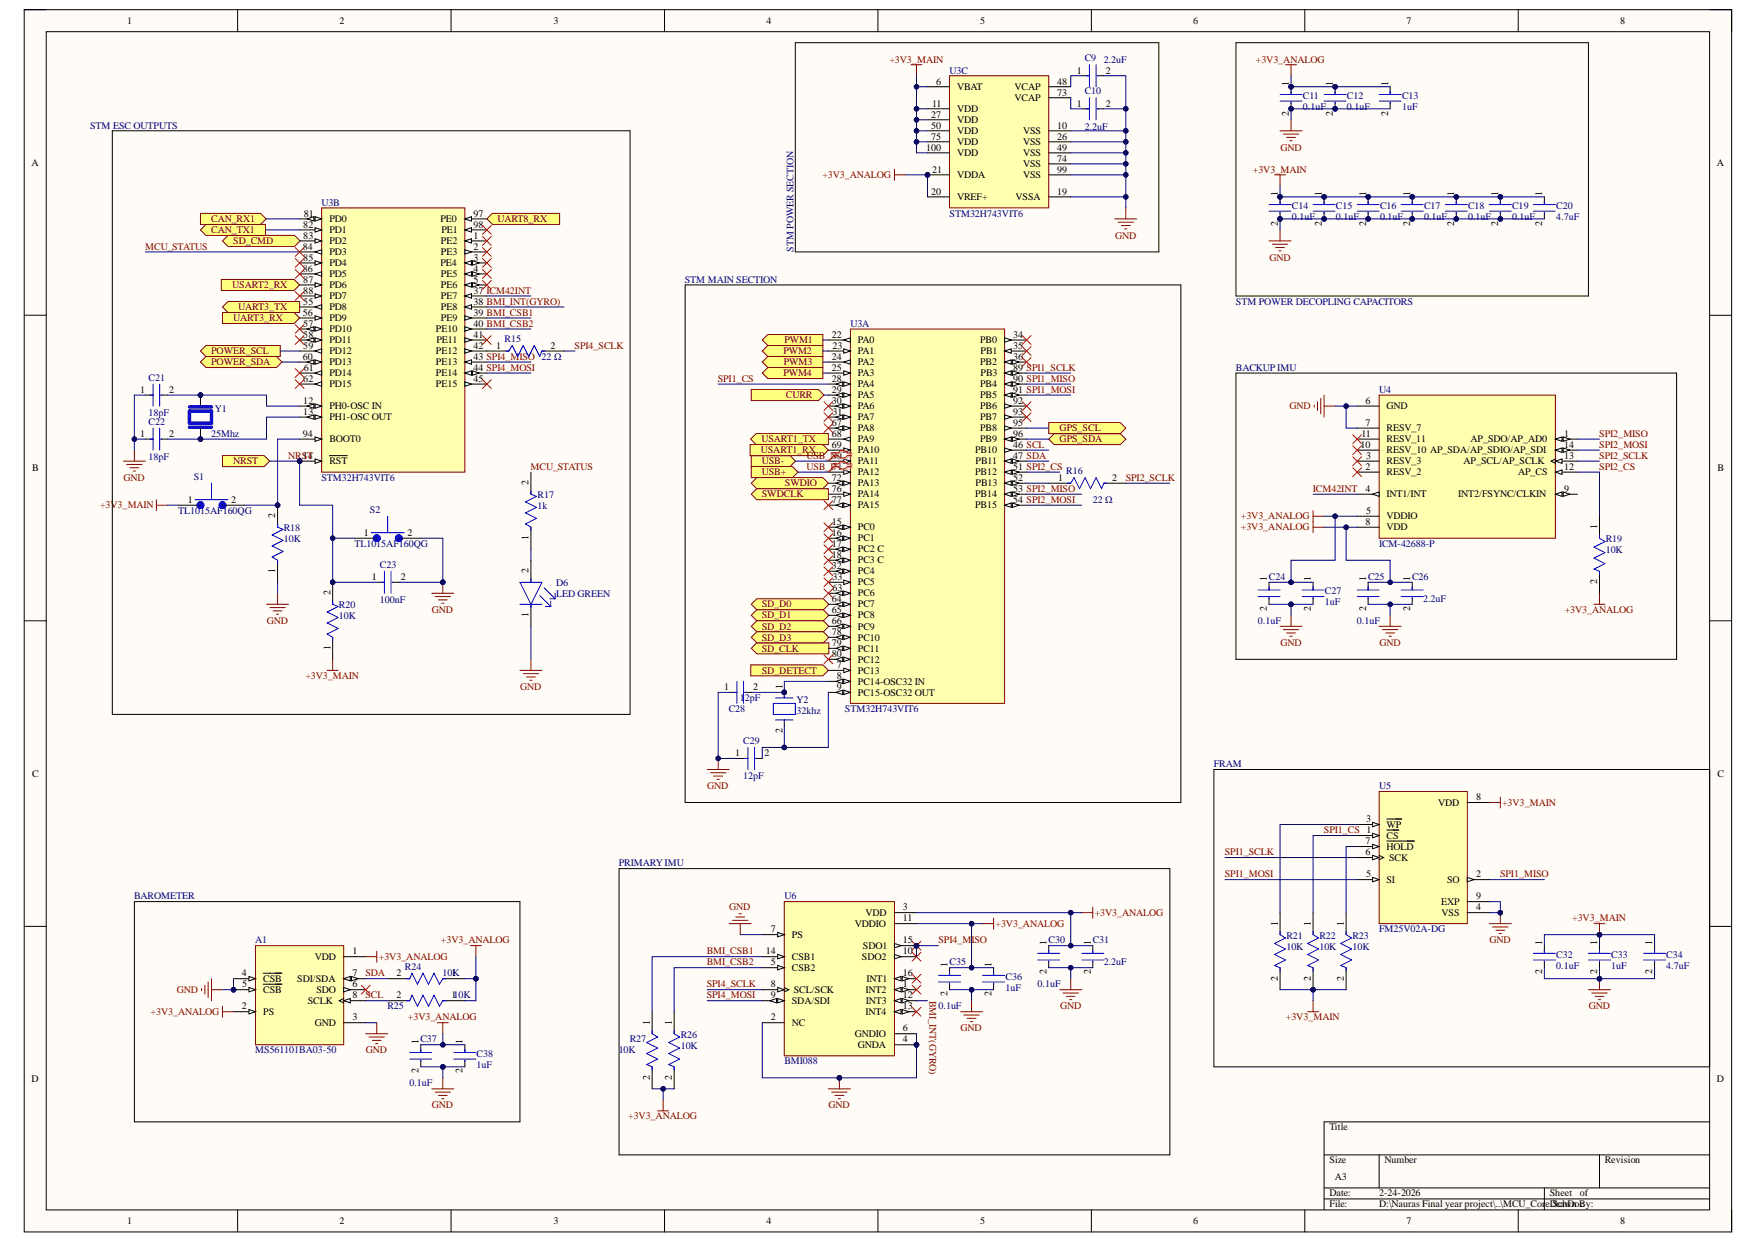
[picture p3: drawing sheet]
<svg xmlns="http://www.w3.org/2000/svg" width="297mm" height="210mm" viewBox="0 0 297 210" stroke-linecap="round" stroke-linejoin="round" font-family="sans-serif">
<defs><g id="words">
<g font-size="1.7">
<text x="21.5" y="4.1">1</text>
<text x="57.4" y="4.1">2</text>
<text x="93.6" y="4.1">3</text>
<text x="129.6" y="4.1">4</text>
<text x="165.7" y="4.1">5</text>
<text x="201.7" y="4.1">6</text>
<text x="237.8" y="4.1">7</text>
<text x="273.9" y="4.1">8</text>
<text x="158.2" y="14.3">6</text>
<text x="161.8" y="15.2">VBAT</text>
<text x="171.5" y="15.2">VCAP</text>
<text x="171.5" y="17.1">VCAP</text>
<text x="178.7" y="14.3">48</text>
<text x="178.7" y="16.2">73</text>
<text x="182" y="12.4">1</text>
<text x="186.9" y="12.4">2</text>
<text x="217.9" y="14.5" transform="rotate(-90 217.9 14.5)">1</text>
<text x="225.4" y="14.5" transform="rotate(-90 225.4 14.5)">1</text>
<text x="234.7" y="14.5" transform="rotate(-90 234.7 14.5)">1</text>
<text x="157.4" y="19.9">27</text>
<text x="157.4" y="21.7">50</text>
<text x="157.4" y="23.6">75</text>
<text x="157.6" y="18">11</text>
<text x="161.8" y="19">VDD</text>
<text x="161.8" y="20.8">VDD</text>
<text x="161.8" y="22.7">VDD</text>
<text x="173" y="22.7">VSS</text>
<text x="178.7" y="21.7">10</text>
<text x="178.7" y="23.6">26</text>
<text x="182" y="18">1</text>
<text x="186.9" y="18">2</text>
<text x="217.9" y="19.5" transform="rotate(-90 217.9 19.5)">2</text>
<text x="225.4" y="19.5" transform="rotate(-90 225.4 19.5)">2</text>
<text x="234.7" y="19.5" transform="rotate(-90 234.7 19.5)">2</text>
<text x="5.3" y="28">A</text>
<text x="156.6" y="25.5">100</text>
<text x="157.6" y="29.2">21</text>
<text x="161.8" y="24.5">VDD</text>
<text x="161.8" y="26.4">VDD</text>
<text x="173" y="24.5">VSS</text>
<text x="173" y="26.4">VSS</text>
<text x="173" y="28.3">VSS</text>
<text x="178.7" y="25.5">49</text>
<text x="178.7" y="27.3">74</text>
<text x="178.7" y="29.2">99</text>
<text x="290.3" y="28">A</text>
<text x="157.4" y="32.9">20</text>
<text x="161.8" y="30.1">VDDA</text>
<text x="161.8" y="33.8">VREF+</text>
<text x="171.7" y="33.8">VSSA</text>
<text x="173" y="30.1">VSS</text>
<text x="178.7" y="32.9">19</text>
<text x="216" y="33.1" transform="rotate(-90 216 33.1)">1</text>
<text x="223.5" y="33.1" transform="rotate(-90 223.5 33.1)">1</text>
<text x="230.9" y="33.1" transform="rotate(-90 230.9 33.1)">1</text>
<text x="238.4" y="33.1" transform="rotate(-90 238.4 33.1)">1</text>
<text x="245.8" y="33.1" transform="rotate(-90 245.8 33.1)">1</text>
<text x="253.3" y="33.1" transform="rotate(-90 253.3 33.1)">1</text>
<text x="260.7" y="33.1" transform="rotate(-90 260.7 33.1)">1</text>
<text x="51.3" y="38.5">82</text>
<text x="51.3" y="40.3">83</text>
<text x="51.4" y="36.6">81</text>
<text x="55.7" y="37.6">PD0</text>
<text x="55.7" y="39.4">PD1</text>
<text x="55.7" y="41.3">PD2</text>
<text x="74.5" y="37.6">PE0</text>
<text x="74.6" y="41.3">PE2</text>
<text x="74.6" y="39.4">PE1</text>
<text x="80.1" y="36.6">97</text>
<text x="80.1" y="38.5">98</text>
<text x="80.1" y="40.3">1</text>
<text x="216" y="38.1" transform="rotate(-90 216 38.1)">2</text>
<text x="223.5" y="38.1" transform="rotate(-90 223.5 38.1)">2</text>
<text x="230.9" y="38.1" transform="rotate(-90 230.9 38.1)">2</text>
<text x="238.4" y="38.1" transform="rotate(-90 238.4 38.1)">2</text>
<text x="245.8" y="38.1" transform="rotate(-90 245.8 38.1)">2</text>
<text x="253.3" y="38.1" transform="rotate(-90 253.3 38.1)">2</text>
<text x="260.7" y="38.1" transform="rotate(-90 260.7 38.1)">2</text>
<text x="51.2" y="42.2">84</text>
<text x="51.2" y="45.9">86</text>
<text x="51.3" y="44.1">85</text>
<text x="51.3" y="47.8">87</text>
<text x="55.7" y="43.1">PD3</text>
<text x="55.7" y="45">PD4</text>
<text x="55.7" y="46.9">PD5</text>
<text x="74.5" y="45">PE4</text>
<text x="74.6" y="43.1">PE3</text>
<text x="74.6" y="46.9">PE5</text>
<text x="80.1" y="42.2">2</text>
<text x="80.1" y="44.1">3</text>
<text x="80.1" y="45.9">4</text>
<text x="80.1" y="47.8">5</text>
<text x="51.2" y="53.4">56</text>
<text x="51.3" y="49.6">88</text>
<text x="51.3" y="51.5">55</text>
<text x="55.7" y="48.7">PD6</text>
<text x="55.7" y="50.6">PD7</text>
<text x="55.7" y="52.4">PD8</text>
<text x="74.6" y="48.7">PE6</text>
<text x="74.6" y="50.6">PE7</text>
<text x="74.6" y="52.4">PE8</text>
<text x="80.1" y="49.6">37 ICM42INT</text>
<text x="80.1" y="51.5">38 BMI_INT(GYRO)</text>
<text x="80.1" y="53.4">39 BMI_CSB1</text>
<text x="51.3" y="55.2">57</text>
<text x="51.3" y="57.1">58</text>
<text x="51.3" y="58.9">59</text>
<text x="55.7" y="54.3">PD9</text>
<text x="55.7" y="56.2">PD10</text>
<text x="55.7" y="58">PD11</text>
<text x="55.7" y="59.9">PD12</text>
<text x="73.7" y="56.2">PE10</text>
<text x="73.7" y="59.9">PE12</text>
<text x="73.8" y="58">PE11</text>
<text x="74.6" y="54.3">PE9</text>
<text x="80.1" y="55.2">40 BMI_CSB2</text>
<text x="80.1" y="57.1">41</text>
<text x="80.1" y="58.9">42</text>
<text x="83.9" y="58.9">1</text>
<text x="93.1" y="58.9">2</text>
<text x="140.6" y="57.1">22</text>
<text x="140.7" y="58.9">23</text>
<text x="145" y="58">PA0</text>
<text x="145" y="59.9">PA1</text>
<text x="165.7" y="58">PB0</text>
<text x="165.8" y="59.9">PB1</text>
<text x="171.3" y="57.1">34</text>
<text x="171.3" y="58.9">35</text>
<text x="51.2" y="60.8">60</text>
<text x="51.3" y="64.5">62</text>
<text x="51.4" y="62.7">61</text>
<text x="55.7" y="61.7">PD13</text>
<text x="55.7" y="63.6">PD14</text>
<text x="55.7" y="65.5">PD15</text>
<text x="73.7" y="61.7">PE13</text>
<text x="73.7" y="63.6">PE14</text>
<text x="73.7" y="65.5">PE15</text>
<text x="80.1" y="60.8">43 SPI4_MISO 22 Ω</text>
<text x="80.1" y="62.7">44 SPI4_MOSI</text>
<text x="80.1" y="64.5">45</text>
<text x="140.6" y="60.8">24</text>
<text x="140.6" y="62.7">25</text>
<text x="140.6" y="64.5">28</text>
<text x="145" y="61.7">PA2</text>
<text x="145" y="63.6">PA3</text>
<text x="145" y="65.5">PA4</text>
<text x="165.7" y="61.7">PB2</text>
<text x="165.7" y="65.5">PB4</text>
<text x="165.8" y="63.6">PB3</text>
<text x="171.3" y="60.8">36</text>
<text x="171.3" y="62.7">89 SPI1_SCLK</text>
<text x="171.3" y="64.5">90 SPI1_MISO</text>
<text x="23.7" y="66.4">1</text>
<text x="28.6" y="66.4">2</text>
<text x="51.3" y="68.3">12</text>
<text x="51.3" y="70.1">13</text>
<text x="55.7" y="69.2">PH0-OSC IN</text>
<text x="55.7" y="71">PH1-OSC OUT</text>
<text x="140.6" y="66.4">29</text>
<text x="140.6" y="68.3">30</text>
<text x="140.6" y="72">67</text>
<text x="140.7" y="70.1">31</text>
<text x="145" y="67.3">PA5</text>
<text x="145" y="69.2">PA6</text>
<text x="145" y="71">PA7</text>
<text x="165.7" y="67.3">PB5</text>
<text x="165.7" y="69.2">PB6</text>
<text x="165.7" y="71">PB7</text>
<text x="171.3" y="66.4">91 SPI1_MOSI</text>
<text x="171.3" y="68.3">92</text>
<text x="171.3" y="70.1">93</text>
<text x="171.3" y="72">95</text>
<text x="230.9" y="72">7</text>
<text x="230.9" y="68.3">6</text>
<text x="234.4" y="69.2">GND</text>
<text x="23.7" y="73.8">1</text>
<text x="28.6" y="73.8">2</text>
<text x="51.2" y="77.6">14</text>
<text x="51.2" y="73.8">94</text>
<text x="55.7" y="74.8">BOOT0</text>
<text x="140.6" y="73.8">68</text>
<text x="140.6" y="75.7">69</text>
<text x="140.6" y="77.6">70</text>
<text x="145" y="72.9">PA8</text>
<text x="145" y="74.8">PA9</text>
<text x="145" y="76.6">PA10</text>
<text x="164.8" y="76.6">PB10</text>
<text x="165.7" y="72.9">PB8</text>
<text x="165.7" y="74.8">PB9</text>
<text x="171.3" y="73.8">96</text>
<text x="171.3" y="75.7">46 SCL</text>
<text x="171.3" y="77.6">47 SDA</text>
<text x="230" y="75.7">10</text>
<text x="230.2" y="73.8">11</text>
<text x="230.9" y="77.6">3</text>
<text x="234.4" y="76.6">RESV_10 AP_SDA/AP_SDIO/AP_SDI</text>
<text x="234.4" y="74.8">RESV_11</text>
<text x="234.4" y="72.9">RESV_7</text>
<text x="248.6" y="74.8">AP_SDO/AP_AD0</text>
<text x="264.4" y="77.6">13</text>
<text x="264.4" y="75.7">14</text>
<text x="264.4" y="73.8">1</text>
<text x="5.4" y="79.7">B</text>
<text x="55.7" y="78.5">RST</text>
<text x="89.4" y="82" transform="rotate(-90 89.4 82)">2</text>
<text x="140.6" y="81.3">72</text>
<text x="140.6" y="83.1">76</text>
<text x="145" y="78.5">PA11</text>
<text x="145" y="80.3">PA12</text>
<text x="145" y="82.2">PA13</text>
<text x="164.8" y="80.3">PB12</text>
<text x="164.9" y="78.5">PB11</text>
<text x="164.9" y="82.2">PB13</text>
<text x="171.3" y="79.4">51 SPI2_CS</text>
<text x="171.3" y="81.3">52</text>
<text x="171.3" y="83.1">53 SPI2_MISO</text>
<text x="178.9" y="81.3">1</text>
<text x="188" y="81.3">2</text>
<text x="230.9" y="83.1">4</text>
<text x="230.9" y="79.4">2</text>
<text x="234.4" y="80.3">RESV_2</text>
<text x="234.4" y="78.5">RESV_3</text>
<text x="247.4" y="78.5">AP_SCL/AP_SCLK</text>
<text x="256.7" y="80.3">AP_CS</text>
<text x="264.4" y="83.1">9</text>
<text x="264.4" y="79.4">12</text>
<text x="290.3" y="79.7">B</text>
<text x="31.7" y="85">1</text>
<text x="39.1" y="85">2</text>
<text x="46.5" y="87.6" transform="rotate(-90 46.5 87.6)">2</text>
<text x="140.6" y="88.7">15</text>
<text x="140.6" y="85">77</text>
<text x="145" y="89.6">PC0</text>
<text x="145" y="84.1">PA14</text>
<text x="145" y="85.9">PA15</text>
<text x="164.8" y="84.1">PB14</text>
<text x="164.8" y="85.9">PB15</text>
<text x="171.3" y="85">54 SPI2_MOSI</text>
<text x="230.9" y="88.7">8</text>
<text x="230.9" y="86.9">5</text>
<text x="234.4" y="89.6">VDD</text>
<text x="234.4" y="87.8">VDDIO</text>
<text x="234.4" y="84.1">INT1/INT</text>
<text x="246.5" y="84.1">INT2/FSYNC/CLKIN</text>
<text x="270" y="89.5" transform="rotate(-90 270 89.5)">1</text>
<text x="61.5" y="90.6">1</text>
<text x="68.9" y="90.6">2</text>
<text x="89.4" y="91.3" transform="rotate(-90 89.4 91.3)">1</text>
<text x="140.6" y="90.6">16</text>
<text x="140.6" y="92.4">17</text>
<text x="140.6" y="94.3">18</text>
<text x="145" y="91.5">PC1</text>
<text x="145" y="93.4">PC2 C</text>
<text x="145" y="95.2">PC3 C</text>
<text x="46.5" y="96.8" transform="rotate(-90 46.5 96.8)">1</text>
<text x="55.9" y="100.6" transform="rotate(-90 55.9 100.6)">2</text>
<text x="62.9" y="98">1</text>
<text x="67.8" y="98">2</text>
<text x="89.4" y="96.9" transform="rotate(-90 89.4 96.9)">2</text>
<text x="140.6" y="96.2">32</text>
<text x="140.6" y="101.7">64</text>
<text x="140.7" y="98">33</text>
<text x="140.7" y="99.9">63</text>
<text x="145" y="97.1">PC4</text>
<text x="145" y="98.9">PC5</text>
<text x="145" y="100.8">PC6</text>
<text x="214.2" y="98.2" transform="rotate(-90 214.2 98.2)">1</text>
<text x="221.6" y="98.2" transform="rotate(-90 221.6 98.2)">1</text>
<text x="230.9" y="98.2" transform="rotate(-90 230.9 98.2)">1</text>
<text x="238.4" y="98.2" transform="rotate(-90 238.4 98.2)">1</text>
<text x="270" y="98.8" transform="rotate(-90 270 98.8)">2</text>
<text x="89.4" y="104.3" transform="rotate(-90 89.4 104.3)">1</text>
<text x="140.6" y="103.6">65</text>
<text x="140.6" y="105.5">66</text>
<text x="140.6" y="107.3">78</text>
<text x="145" y="102.7">PC7</text>
<text x="145" y="104.5">PC8</text>
<text x="145" y="106.4">PC9</text>
<text x="214.2" y="103.3" transform="rotate(-90 214.2 103.3)">2</text>
<text x="221.6" y="103.3" transform="rotate(-90 221.6 103.3)">2</text>
<text x="230.9" y="103.3" transform="rotate(-90 230.9 103.3)">2</text>
<text x="238.4" y="103.3" transform="rotate(-90 238.4 103.3)">2</text>
<text x="55.9" y="109.9" transform="rotate(-90 55.9 109.9)">1</text>
<text x="140.6" y="109.2">79</text>
<text x="140.6" y="111">80</text>
<text x="141.5" y="112.9">7</text>
<text x="145" y="108.2">PC10</text>
<text x="145" y="110.1">PC11</text>
<text x="145" y="112">PC12</text>
<text x="145" y="113.8">PC13</text>
<text x="122.4" y="116.6">1</text>
<text x="127.4" y="116.6">2</text>
<text x="132.3" y="116.5" transform="rotate(-90 132.3 116.5)">1</text>
<text x="141.5" y="114.8">8</text>
<text x="141.5" y="116.6">9</text>
<text x="145" y="115.7">PC14-OSC32 IN</text>
<text x="145" y="117.6">PC15-OSC32 OUT</text>
<text x="132.3" y="123.9" transform="rotate(-90 132.3 123.9)">2</text>
<text x="5.4" y="131.3">C</text>
<text x="124.3" y="127.8">1</text>
<text x="129.2" y="127.8">2</text>
<text x="290.3" y="131.3">C</text>
<text x="243.1" y="136.2">VDD</text>
<text x="249.6" y="135.2">8</text>
<text x="230.9" y="142.7">7</text>
<text x="230.9" y="138.9">3</text>
<text x="234.4" y="139.9">WP</text>
<text x="234.4" y="141.7">CS</text>
<text x="234.4" y="143.6">HOLD</text>
<text x="230.9" y="144.5">6</text>
<text x="230.9" y="148.2">5</text>
<text x="234.4" y="149.2">SI</text>
<text x="234.8" y="145.5">SCK</text>
<text x="244.6" y="149.2">SO</text>
<text x="249.6" y="148.2">2</text>
<text x="146.3" y="154.8">VDD</text>
<text x="152.7" y="153.8">3</text>
<text x="152.7" y="155.7">11</text>
<text x="243.6" y="152.9">EXP</text>
<text x="243.7" y="154.8">VSS</text>
<text x="249.6" y="152">9</text>
<text x="249.6" y="153.8">4</text>
<text x="59.6" y="161.3">1</text>
<text x="129.5" y="161.3">14</text>
<text x="130.3" y="157.5">7</text>
<text x="133.9" y="158.5">PS</text>
<text x="144.5" y="156.6">VDDIO</text>
<text x="145.9" y="160.3">SDO1</text>
<text x="152.7" y="159.4">15</text>
<text x="152.7" y="161.3">10</text>
<text x="176.9" y="159.7" transform="rotate(-90 176.9 159.7)">1</text>
<text x="184.4" y="159.7" transform="rotate(-90 184.4 159.7)">1</text>
<text x="216" y="156.5" transform="rotate(-90 216 156.5)">1</text>
<text x="221.6" y="156.5" transform="rotate(-90 221.6 156.5)">1</text>
<text x="227.2" y="156.5" transform="rotate(-90 227.2 156.5)">1</text>
<text x="260.7" y="159.7" transform="rotate(-90 260.7 159.7)">1</text>
<text x="270" y="159.7" transform="rotate(-90 270 159.7)">1</text>
<text x="279.3" y="159.7" transform="rotate(-90 279.3 159.7)">1</text>
<text x="40.9" y="165">4</text>
<text x="41" y="166.9">5</text>
<text x="44.5" y="165.9">CSB</text>
<text x="44.5" y="167.8">CSB</text>
<text x="50.3" y="165.9">SDI/SDA</text>
<text x="53.2" y="162.2">VDD</text>
<text x="53.5" y="167.8">SDO</text>
<text x="59.6" y="165">7</text>
<text x="59.6" y="166.9">6</text>
<text x="67" y="165">2</text>
<text x="76.3" y="165">1</text>
<text x="130.3" y="163.1">5</text>
<text x="130.3" y="166.9">8</text>
<text x="133.9" y="162.2">CSB1</text>
<text x="133.9" y="164.1">CSB2</text>
<text x="134.2" y="167.8">SCL/SCK</text>
<text x="145.7" y="162.2">SDO2</text>
<text x="146.3" y="167.8">INT2</text>
<text x="146.5" y="165.9">INT1</text>
<text x="152.7" y="165">16</text>
<text x="152.7" y="166.9">1</text>
<text x="160.2" y="163.4" transform="rotate(-90 160.2 163.4)">1</text>
<text x="167.6" y="163.4" transform="rotate(-90 167.6 163.4)">1</text>
<text x="176.9" y="164.7" transform="rotate(-90 176.9 164.7)">2</text>
<text x="184.4" y="164.7" transform="rotate(-90 184.4 164.7)">2</text>
<text x="216" y="165.8" transform="rotate(-90 216 165.8)">2</text>
<text x="221.6" y="165.8" transform="rotate(-90 221.6 165.8)">2</text>
<text x="227.2" y="165.8" transform="rotate(-90 227.2 165.8)">2</text>
<text x="260.7" y="164.7" transform="rotate(-90 260.7 164.7)">2</text>
<text x="270" y="164.7" transform="rotate(-90 270 164.7)">2</text>
<text x="279.3" y="164.7" transform="rotate(-90 279.3 164.7)">2</text>
<text x="40.9" y="170.6">2</text>
<text x="44.5" y="171.5">PS</text>
<text x="52" y="169.6">SCLK</text>
<text x="53.2" y="173.4">GND</text>
<text x="59.6" y="168.7">8</text>
<text x="59.6" y="172.4">3</text>
<text x="67" y="168.7">2</text>
<text x="76.3" y="168.7">110K</text>
<text x="109.8" y="173.2" transform="rotate(-90 109.8 173.2)">1</text>
<text x="113.6" y="173.2" transform="rotate(-90 113.6 173.2)">1</text>
<text x="130.3" y="168.7">9</text>
<text x="130.3" y="172.4">2</text>
<text x="133.9" y="169.6">SDA/SDI</text>
<text x="133.9" y="173.4">NC</text>
<text x="146.3" y="171.5">INT4</text>
<text x="146.4" y="169.6">INT3</text>
<text x="152.7" y="168.7">12</text>
<text x="152.7" y="170.6">13</text>
<text x="160.2" y="168.4" transform="rotate(-90 160.2 168.4)">2</text>
<text x="167.6" y="168.4" transform="rotate(-90 167.6 168.4)">2</text>
<text x="70.7" y="176.4" transform="rotate(-90 70.7 176.4)">1</text>
<text x="78.2" y="176.4" transform="rotate(-90 78.2 176.4)">1</text>
<text x="144.5" y="175.2">GNDIO</text>
<text x="145" y="177.1">GNDA</text>
<text x="152.7" y="174.3">6</text>
<text x="152.7" y="176.2">4</text>
<text x="5.3" y="182.9">D</text>
<text x="70.7" y="181.4" transform="rotate(-90 70.7 181.4)">2</text>
<text x="78.2" y="181.4" transform="rotate(-90 78.2 181.4)">2</text>
<text x="109.8" y="182.6" transform="rotate(-90 109.8 182.6)">2</text>
<text x="113.6" y="182.6" transform="rotate(-90 113.6 182.6)">2</text>
<text x="290.3" y="182.9">D</text>
<text x="224.8" y="191">Title</text>
<text x="224.8" y="196.6">Size</text>
<text x="234.1" y="196.6">Number</text>
<text x="271.3" y="196.6">Revision</text>
<text x="224.8" y="202.2">Date:</text>
<text x="225.7" y="199.4">A3</text>
<text x="233.1" y="202.2">2-24-2026</text>
<text x="262" y="202.2">Sheet</text>
<text x="267.1" y="202.2">of</text>
<text x="21.5" y="206.9">1</text>
<text x="57.4" y="206.9">2</text>
<text x="93.6" y="206.9">3</text>
<text x="129.6" y="206.9">4</text>
<text x="165.7" y="206.9">5</text>
<text x="201.7" y="206.9">6</text>
<text x="224.8" y="204.1">File:</text>
<text x="233.1" y="204.1">D:\Nauras Final year project\..\MCU_Cor</text>
<text x="237.8" y="206.9">7</text>
<text x="261.3" y="204.1">e.SchDoc</text>
<text x="262" y="204.1">Drawn By:</text>
<text x="273.9" y="206.9">8</text>
</g>
<g font-size="1.7" fill="#800000">
<text x="150.4" y="10.6">+3V3_MAIN</text>
<text x="212.3" y="10.6">+3V3_ANALOG</text>
<text x="211.8" y="29.2">+3V3_MAIN</text>
<text x="216.5" y="25.5">GND</text>
<text x="139" y="30.1">+3V3_ANALOG</text>
<text x="35.7" y="39.4">CAN_TX1</text>
<text x="35.7" y="37.6">CAN_RX1</text>
<text x="39.4" y="41.3">SD_CMD</text>
<text x="84.1" y="37.6">UART8_RX</text>
<text x="188.5" y="40.3">GND</text>
<text x="24.5" y="42.2">MCU_STATUS</text>
<text x="214.6" y="44.1">GND</text>
<text x="39.3" y="48.7">USART2_RX</text>
<text x="40.3" y="52.4">UART3_TX</text>
<text x="35.7" y="59.9">POWER_SCL</text>
<text x="39.4" y="54.3">UART3_RX</text>
<text x="97.1" y="58.9">SPI4_SCLK</text>
<text x="132.4" y="59.9">PWM2</text>
<text x="132.6" y="58">PWM1</text>
<text x="35.7" y="61.7">POWER_SDA</text>
<text x="121.3" y="64.5">SPI1_CS</text>
<text x="132.4" y="63.6">PWM4</text>
<text x="132.5" y="61.7">PWM3</text>
<text x="132.9" y="67.3">CURR</text>
<text x="218" y="69.2">GND</text>
<text x="48.7" y="77.6">NRST</text>
<text x="128.6" y="76.6">USART1_RX</text>
<text x="128.7" y="74.8">USART1_TX</text>
<text x="136.3" y="77.6">USB_N</text>
<text x="179.1" y="74.8">GPS_SDA</text>
<text x="179.1" y="72.9">GPS_SCL</text>
<text x="270.4" y="73.8">SPI2_MISO</text>
<text x="270.4" y="75.7">SPI2_MOSI</text>
<text x="270.4" y="77.6">SPI2_SCLK</text>
<text x="20.9" y="81.3">GND</text>
<text x="39.4" y="78.5">NRST</text>
<text x="89.7" y="79.4">MCU_STATUS</text>
<text x="128.8" y="78.5">USB-</text>
<text x="128.8" y="80.3">USB+</text>
<text x="132.7" y="82.2">SWDIO</text>
<text x="136.3" y="79.4">USB_P71</text>
<text x="190.3" y="81.3">SPI2_SCLK</text>
<text x="222" y="83.1">ICM42INT</text>
<text x="270.4" y="79.4">SPI2_CS</text>
<text x="16.9" y="85.9">+3V3_MAIN</text>
<text x="128.8" y="84.1">SWDCLK</text>
<text x="209.8" y="87.8">+3V3_ANALOG</text>
<text x="209.8" y="89.6">+3V3_ANALOG</text>
<text x="45.1" y="105.5">GND</text>
<text x="73" y="103.6">GND</text>
<text x="128.8" y="102.7">SD_D0</text>
<text x="128.8" y="104.5">SD_D1</text>
<text x="128.8" y="106.4">SD_D2</text>
<text x="264.5" y="103.6">+3V3_ANALOG</text>
<text x="128.8" y="113.8">SD_DETECT</text>
<text x="128.8" y="110.1">SD_CLK</text>
<text x="128.8" y="108.2">SD_D3</text>
<text x="216.5" y="109.2">GND</text>
<text x="233.2" y="109.2">GND</text>
<text x="51.6" y="114.8">+3V3_MAIN</text>
<text x="87.9" y="116.6">GND</text>
<text x="119.6" y="133.4">GND</text>
<text x="254" y="136.2">+3V3_MAIN</text>
<text x="223.8" y="140.8">SPI1_CS 1</text>
<text x="207.1" y="148.2">SPI1_MOSI</text>
<text x="207.1" y="144.5">SPI1_SCLK</text>
<text x="253.6" y="148.2">SPI1_MISO</text>
<text x="123.3" y="153.8">GND</text>
<text x="185.1" y="154.8">+3V3_ANALOG</text>
<text x="265.8" y="155.7">+3V3_MAIN</text>
<text x="74.6" y="159.4">+3V3_ANALOG</text>
<text x="119.5" y="161.3">BMI_CSB1</text>
<text x="158.7" y="159.4">SPI4_MISO</text>
<text x="168.3" y="156.6">+3V3_ANALOG</text>
<text x="251.8" y="159.4">GND</text>
<text x="29.9" y="167.8">GND</text>
<text x="61.8" y="165">SDA</text>
<text x="64.1" y="162.2">+3V3_ANALOG</text>
<text x="119.5" y="166.9">SPI4_SCLK</text>
<text x="119.5" y="163.1">BMI_CSB2</text>
<text x="25.5" y="171.5">+3V3_ANALOG</text>
<text x="61.8" y="168.7">SCL</text>
<text x="69" y="172.4">+3V3_ANALOG</text>
<text x="119.5" y="168.7">SPI4_MOSI</text>
<text x="157.1" y="169.1" transform="rotate(90 157.1 169.1)">BMI_INT(GYRO)</text>
<text x="179.2" y="170.6">GND</text>
<text x="217.4" y="172.4">+3V3_MAIN</text>
<text x="268.6" y="170.6">GND</text>
<text x="61.9" y="178">GND</text>
<text x="162.4" y="174.3">GND</text>
<text x="73" y="187.3">GND</text>
<text x="106.2" y="189.2">+3V3_ANALOG</text>
<text x="140.1" y="187.3">GND</text>
</g>
<g font-size="1.7" fill="#000080">
<text x="183.4" y="10.3">C9</text>
<text x="186.6" y="10.6">2.2uF</text>
<text x="160.5" y="12.4">U3C</text>
<text x="183.4" y="15.9">C10</text>
<text x="220.3" y="16.7">C11</text>
<text x="227.7" y="16.7">C12</text>
<text x="237" y="16.7">C13</text>
<text x="15.2" y="21.7">STM ESC OUTPUTS</text>
<text x="183.4" y="21.9">2.2uF</text>
<text x="220.3" y="18.5">0.1uF</text>
<text x="227.7" y="18.5">0.1uF</text>
<text x="237" y="18.5">1uF</text>
<text x="54.3" y="34.8">U3B</text>
<text x="218.4" y="35.3">C14</text>
<text x="225.9" y="35.3">C15</text>
<text x="233.3" y="35.3">C16</text>
<text x="240.8" y="35.3">C17</text>
<text x="248.2" y="35.3">C18</text>
<text x="255.6" y="35.3">C19</text>
<text x="263.1" y="35.3">C20</text>
<text x="160.5" y="36.6">STM32H743VIT6</text>
<text x="218.4" y="37.1">0.1uF</text>
<text x="225.9" y="37.1">0.1uF</text>
<text x="233.3" y="37.1">0.1uF</text>
<text x="240.8" y="37.1">0.1uF</text>
<text x="248.2" y="37.1">0.1uF</text>
<text x="255.6" y="37.1">0.1uF</text>
<text x="263.1" y="37.1">4.7uF</text>
<text x="115.8" y="47.8">STM MAIN SECTION</text>
<text x="134.1" y="42.5" transform="rotate(-90 134.1 42.5)">STM POWER SECTION</text>
<text x="208.9" y="51.5">STM POWER DECOPLING CAPACITORS</text>
<text x="85.3" y="57.8">R15</text>
<text x="143.8" y="55.2">U3A</text>
<text x="25.1" y="64.4">C21</text>
<text x="208.9" y="62.7">BACKUP IMU</text>
<text x="25.1" y="70.3">18pF</text>
<text x="25.1" y="71.8">C22</text>
<text x="36.3" y="69.7">Y1</text>
<text x="233.1" y="66.4">U4</text>
<text x="25.1" y="77.7">18pF</text>
<text x="35.7" y="73.8">25Mhz</text>
<text x="32.7" y="81.1">S1</text>
<text x="54.3" y="81.3">STM32H743VIT6</text>
<text x="180.2" y="80.2">R16</text>
<text x="30.1" y="86.9">TL1015AF160QG</text>
<text x="48" y="89.8">R18</text>
<text x="62.5" y="86.7">S2</text>
<text x="90.9" y="84.2">R17</text>
<text x="90.9" y="86.1">1k</text>
<text x="184.7" y="85">22 Ω</text>
<text x="48" y="91.7">10K</text>
<text x="59.9" y="92.4">TL1015AF160QG</text>
<text x="64.2" y="96">C23</text>
<text x="233.1" y="92.4">ICM-42688-P</text>
<text x="271.5" y="91.7">R19</text>
<text x="271.5" y="93.5">10K</text>
<text x="64.2" y="101.9">100nF</text>
<text x="94" y="99.1">D6</text>
<text x="94" y="101">LED GREEN</text>
<text x="214.5" y="98">C24</text>
<text x="224" y="100.5">C27</text>
<text x="231.3" y="98">C25</text>
<text x="238.7" y="98">C26</text>
<text x="240.6" y="101.7">2.2uF</text>
<text x="57.3" y="102.8">R20</text>
<text x="57.3" y="104.7">10K</text>
<text x="212.7" y="105.5">0.1uF</text>
<text x="224" y="102.3">1uF</text>
<text x="229.4" y="105.5">0.1uF</text>
<text x="125.1" y="118.5">12pF</text>
<text x="134.6" y="118.8">Y2</text>
<text x="123.2" y="120.3">C28</text>
<text x="125.7" y="125.8">C29</text>
<text x="134.6" y="120.7">32khz</text>
<text x="142.8" y="120.3">STM32H743VIT6</text>
<text x="125.7" y="131.7">12pF</text>
<text x="205.2" y="129.6">FRAM</text>
<text x="233.1" y="133.4">U5</text>
<text x="104.6" y="146.4">PRIMARYIMU</text>
<text x="22.7" y="152">BAROMETER</text>
<text x="132.6" y="152">U6</text>
<text x="43.2" y="159.4">A1</text>
<text x="177.3" y="159.4">C30</text>
<text x="184.7" y="159.4">C31</text>
<text x="217.5" y="158.6">R21</text>
<text x="217.5" y="160.5">10K</text>
<text x="223.1" y="158.6">R22</text>
<text x="223.1" y="160.5">10K</text>
<text x="228.7" y="158.6">R23</text>
<text x="228.7" y="160.5">10K</text>
<text x="233.1" y="157.5">FM25V02A-DG</text>
<text x="263.1" y="161.9">C32</text>
<text x="272.4" y="161.9">C33</text>
<text x="281.7" y="161.9">C34</text>
<text x="68.5" y="163.9">R24</text>
<text x="74.8" y="165">10K</text>
<text x="160.5" y="163.1">C35</text>
<text x="170" y="165.6">C36</text>
<text x="170" y="167.4">1uF</text>
<text x="175.4" y="166.9">0.1uF</text>
<text x="186.6" y="163.1">2.2uF</text>
<text x="263.1" y="163.7">0.1uF</text>
<text x="272.4" y="163.7">1uF</text>
<text x="281.7" y="163.7">4.7uF</text>
<text x="65.5" y="170.6">R25</text>
<text x="158.7" y="170.6">0.1uF</text>
<text x="43.2" y="178">MS561101BA03-50</text>
<text x="71.1" y="176.2">C37</text>
<text x="80.6" y="178.6">C38</text>
<text x="104.6" y="178">10K</text>
<text x="106.5" y="176.2">R27</text>
<text x="115.1" y="175.5">R26</text>
<text x="115.1" y="177.3">10K</text>
<text x="132.6" y="179.9">BMI088</text>
<text x="69.2" y="183.6">0.1uF</text>
<text x="80.6" y="180.5">1uF</text>
</g>
</g></defs>
<path d="M4.1 1.6h288.7v206.6h-288.7z" fill-rule="evenodd" fill="#fffcf8"/>
<path d="M4.1 1.6h288.7v206.6h-288.7z" fill="none" stroke="#000" stroke-width=".17"/>
<path d="M7.8 5.4h281.2v199.1h-281.2z" fill-rule="evenodd" fill="#fffcf8"/>
<g fill="none" stroke="#000" stroke-width=".17">
<path d="M4.1 1.6h3.7M7.8 5.4h281.2v199.1h-281.2zM40.2 1.6v3.8M76.3 1.6v3.8M112.3 1.6v3.8M148.4 1.6v3.8M184.5 1.6v3.8M220.6 1.6v3.8M256.7 1.6v3.8M289 1.6h3.8v3.8M4.1 53.3h3.7M289 53.3h3.8"/>
<path d="M4.1 104.9h3.7M289 104.9h3.8M4.1 156.6h3.7M289 156.6h3.8M223.8 195.2h65.2M233.2 195.2v5.6M270.4 195.2v5.6M289 189.6h-65.2v14.9M40.2 204.5v3.7M76.3 204.5v3.7M112.3 204.5v3.7M148.4 204.5v3.7"/>
<path d="M184.5 204.5v3.7M220.6 204.5v3.7M223.8 200.8h65.2M223.8 202.6h65.2M256.7 204.5v3.7M261.1 200.8v3.7M292.8 204.5v3.7"/>
</g>
<path d="M233.2 66.8h29.8v24.2h-29.8z" fill-rule="evenodd" fill="#ffffb0"/>
<path d="M233.2 66.8h29.8v24.2h-29.8z" fill="none" stroke="#800000" stroke-width=".17"/>
<path d="M263 83.5h3.7" fill="none" stroke="#000" stroke-width=".17"/>
<path d="M263 83.5l1.1-.4v.8z" fill="#f8fcff"/>
<path d="M263 83.5l1.1-.4v.8z" fill="none" stroke="#000" stroke-width=".17"/>
<path d="M264.3 83.1l1.1 .4-1.1 .4z" fill="#f8fcff"/>
<path d="M263 79.8h3.7M264.3 83.1l1.1 .4-1.1 .4z" fill="none" stroke="#000" stroke-width=".17"/>
<path d="M263 79.8l1.1-.4v.8z" fill="#f8fcff"/>
<path d="M263 79.8l1.1-.4v.8zM263 77.9h3.7" fill="none" stroke="#000" stroke-width=".17"/>
<path d="M263 77.9l1.1-.3v.7z" fill="#f8fcff"/>
<path d="M263 77.9l1.1-.3v.7zM263 77.6l-.8 .3 .8 .4M263 76.1h3.7" fill="none" stroke="#000" stroke-width=".17"/>
<path d="M263 76.1l1.1-.4v.8z" fill="#f8fcff"/>
<path d="M263 76.1l1.1-.4v.8z" fill="none" stroke="#000" stroke-width=".17"/>
<path d="M264.3 75.7l1.1 .4-1.1 .4z" fill="#f8fcff"/>
<path d="M263 74.2h3.7M264.3 75.7l1.1 .4-1.1 .4z" fill="none" stroke="#000" stroke-width=".17"/>
<path d="M263 74.2l1.1-.4v.8z" fill="#f8fcff"/>
<path d="M263 74.2l1.1-.4v.8z" fill="none" stroke="#000" stroke-width=".17"/>
<path d="M264.3 73.8l1.1 .4-1.1 .4z" fill="#f8fcff"/>
<path d="M264.3 73.8l1.1 .4-1.1 .4zM229.4 89.1h3.8M229.4 87.2h3.8M229.4 83.5h3.8" fill="none" stroke="#000" stroke-width=".17"/>
<path d="M232 83.5l1.2-.4v.8z" fill="#f8fcff"/>
<path d="M229.4 79.8h3.8M229.4 77.9h3.8M229.4 76.1h3.8M229.4 74.2h3.8M229.4 72.4h3.8M229.4 68.6h3.8M232 83.5l1.2-.4v.8z" fill="none" stroke="#000" stroke-width=".17"/>
<path d="M143.8 55.6h26v63.3h-26z" fill-rule="evenodd" fill="#ffffb0"/>
<path d="M143.8 55.6h26v63.3h-26z" fill="none" stroke="#800000" stroke-width=".17"/>
<path d="M140 89.1h3.8" fill="none" stroke="#000" stroke-width=".17"/>
<path d="M142.6 88.7l1.2 .4-1.2 .4z" fill="#f8fcff"/>
<path d="M142.6 88.7l1.2 .4-1.2 .4z" fill="none" stroke="#000" stroke-width=".17"/>
<path d="M141.3 89.1l1.2-.4v.8z" fill="#f8fcff"/>
<path d="M140 91h3.8M141.3 89.1l1.2-.4v.8z" fill="none" stroke="#000" stroke-width=".17"/>
<path d="M142.6 90.6l1.2 .4-1.2 .3z" fill="#f8fcff"/>
<path d="M142.6 90.6l1.2 .4-1.2 .3z" fill="none" stroke="#000" stroke-width=".17"/>
<path d="M141.3 91l1.2-.4v.7z" fill="#f8fcff"/>
<path d="M140 92.8h3.8M141.3 91l1.2-.4v.7z" fill="none" stroke="#000" stroke-width=".17"/>
<path d="M142.6 92.5l1.2 .3-1.2 .4z" fill="#f8fcff"/>
<path d="M142.6 92.5l1.2 .3-1.2 .4z" fill="none" stroke="#000" stroke-width=".17"/>
<path d="M141.3 92.8l1.2-.3v.7z" fill="#f8fcff"/>
<path d="M140 94.7h3.8M141.3 92.8l1.2-.3v.7z" fill="none" stroke="#000" stroke-width=".17"/>
<path d="M142.6 94.3l1.2 .4-1.2 .4z" fill="#f8fcff"/>
<path d="M142.6 94.3l1.2 .4-1.2 .4z" fill="none" stroke="#000" stroke-width=".17"/>
<path d="M141.3 94.7l1.2-.4v.8z" fill="#f8fcff"/>
<path d="M140 96.5h3.8M141.3 94.7l1.2-.4v.8z" fill="none" stroke="#000" stroke-width=".17"/>
<path d="M142.6 96.2l1.2 .3-1.2 .4z" fill="#f8fcff"/>
<path d="M142.6 96.2l1.2 .3-1.2 .4z" fill="none" stroke="#000" stroke-width=".17"/>
<path d="M141.3 96.5l1.2-.3v.7z" fill="#f8fcff"/>
<path d="M140 98.4h3.8M141.3 96.5l1.2-.3v.7z" fill="none" stroke="#000" stroke-width=".17"/>
<path d="M142.6 98l1.2 .4-1.2 .4z" fill="#f8fcff"/>
<path d="M142.6 98l1.2 .4-1.2 .4zM140 100.3h3.8" fill="none" stroke="#000" stroke-width=".17"/>
<path d="M142.6 99.9l1.2 .4-1.2 .3z" fill="#f8fcff"/>
<path d="M142.6 99.9l1.2 .4-1.2 .3z" fill="none" stroke="#000" stroke-width=".17"/>
<path d="M141.3 100.3l1.2-.4v.7z" fill="#f8fcff"/>
<path d="M140 102.1h3.8M141.3 100.3l1.2-.4v.7z" fill="none" stroke="#000" stroke-width=".17"/>
<path d="M142.6 101.8l1.2 .3-1.2 .4z" fill="#f8fcff"/>
<path d="M142.6 101.8l1.2 .3-1.2 .4z" fill="none" stroke="#000" stroke-width=".17"/>
<path d="M141.3 102.1l1.2-.3v.7z" fill="#f8fcff"/>
<path d="M140 104h3.8M141.3 102.1l1.2-.3v.7z" fill="none" stroke="#000" stroke-width=".17"/>
<path d="M142.6 103.6l1.2 .4-1.2 .4z" fill="#f8fcff"/>
<path d="M142.6 103.6l1.2 .4-1.2 .4z" fill="none" stroke="#000" stroke-width=".17"/>
<path d="M141.3 104l1.2-.4v.8z" fill="#f8fcff"/>
<path d="M140 105.8h3.8M141.3 104l1.2-.4v.8z" fill="none" stroke="#000" stroke-width=".17"/>
<path d="M142.6 105.5l1.2 .3-1.2 .4z" fill="#f8fcff"/>
<path d="M142.6 105.5l1.2 .3-1.2 .4z" fill="none" stroke="#000" stroke-width=".17"/>
<path d="M141.3 105.8l1.2-.3v.7z" fill="#f8fcff"/>
<path d="M140 107.7h3.8M141.3 105.8l1.2-.3v.7z" fill="none" stroke="#000" stroke-width=".17"/>
<path d="M142.6 107.3l1.2 .4-1.2 .4z" fill="#f8fcff"/>
<path d="M142.6 107.3l1.2 .4-1.2 .4z" fill="none" stroke="#000" stroke-width=".17"/>
<path d="M141.3 107.7l1.2-.4v.8z" fill="#f8fcff"/>
<path d="M140 109.6h3.8M141.3 107.7l1.2-.4v.8z" fill="none" stroke="#000" stroke-width=".17"/>
<path d="M142.6 109.2l1.2 .4-1.2 .3z" fill="#f8fcff"/>
<path d="M142.6 109.2l1.2 .4-1.2 .3z" fill="none" stroke="#000" stroke-width=".17"/>
<path d="M141.3 109.6l1.2-.4v.7z" fill="#f8fcff"/>
<path d="M140 111.4h3.8M141.3 109.6l1.2-.4v.7z" fill="none" stroke="#000" stroke-width=".17"/>
<path d="M142.6 111.1l1.2 .3-1.2 .4z" fill="#f8fcff"/>
<path d="M142.6 111.1l1.2 .3-1.2 .4z" fill="none" stroke="#000" stroke-width=".17"/>
<path d="M141.3 111.4l1.2-.3v.7z" fill="#f8fcff"/>
<path d="M140 113.3h3.8M141.3 111.4l1.2-.3v.7z" fill="none" stroke="#000" stroke-width=".17"/>
<path d="M142.6 112.9l1.2 .4-1.2 .4z" fill="#f8fcff"/>
<path d="M140 115.2h3.8M142.6 112.9l1.2 .4-1.2 .4z" fill="none" stroke="#000" stroke-width=".17"/>
<path d="M142.6 114.8l1.2 .4-1.2 .3z" fill="#f8fcff"/>
<path d="M142.6 114.8l1.2 .4-1.2 .3z" fill="none" stroke="#000" stroke-width=".17"/>
<path d="M141.3 115.2l1.2-.4v.7z" fill="#f8fcff"/>
<path d="M140 117h3.8M141.3 115.2l1.2-.4v.7z" fill="none" stroke="#000" stroke-width=".17"/>
<path d="M142.6 116.6l1.2 .4-1.2 .4z" fill="#f8fcff"/>
<path d="M142.6 116.6l1.2 .4-1.2 .4z" fill="none" stroke="#000" stroke-width=".17"/>
<path d="M141.3 117l1.2-.4v.8z" fill="#f8fcff"/>
<path d="M140 57.5h3.8M141.3 117l1.2-.4v.8z" fill="none" stroke="#000" stroke-width=".17"/>
<path d="M142.6 57.5l1.2-.4v.7z" fill="#f8fcff"/>
<path d="M140 59.3h3.8M142.6 57.5l1.2-.4v.7z" fill="none" stroke="#000" stroke-width=".17"/>
<path d="M142.6 59l1.2 .3-1.2 .4z" fill="#f8fcff"/>
<path d="M142.6 59l1.2 .3-1.2 .4zM140 61.2h3.8" fill="none" stroke="#000" stroke-width=".17"/>
<path d="M142.6 61.2l1.2-.4v.8z" fill="#f8fcff"/>
<path d="M140 63h3.8M142.6 61.2l1.2-.4v.8z" fill="none" stroke="#000" stroke-width=".17"/>
<path d="M142.6 62.7l1.2 .3-1.2 .4z" fill="#f8fcff"/>
<path d="M140 64.9h3.8M142.6 62.7l1.2 .3-1.2 .4z" fill="none" stroke="#000" stroke-width=".17"/>
<path d="M142.6 64.5l1.2 .4-1.2 .4z" fill="#f8fcff"/>
<path d="M142.6 64.5l1.2 .4-1.2 .4z" fill="none" stroke="#000" stroke-width=".17"/>
<path d="M141.3 64.9l1.2-.4v.8z" fill="#f8fcff"/>
<path d="M140 66.8h3.8M141.3 64.9l1.2-.4v.8z" fill="none" stroke="#000" stroke-width=".17"/>
<path d="M142.6 66.4l1.2 .4-1.2 .3z" fill="#f8fcff"/>
<path d="M142.6 66.4l1.2 .4-1.2 .3z" fill="none" stroke="#000" stroke-width=".17"/>
<path d="M141.3 66.8l1.2-.4v.7z" fill="#f8fcff"/>
<path d="M140 68.6h3.8M141.3 66.8l1.2-.4v.7z" fill="none" stroke="#000" stroke-width=".17"/>
<path d="M142.6 68.3l1.2 .3-1.2 .4z" fill="#f8fcff"/>
<path d="M142.6 68.3l1.2 .3-1.2 .4z" fill="none" stroke="#000" stroke-width=".17"/>
<path d="M141.3 68.6l1.2-.3v.7z" fill="#f8fcff"/>
<path d="M140 70.5h3.8M141.3 68.6l1.2-.3v.7z" fill="none" stroke="#000" stroke-width=".17"/>
<path d="M142.6 70.1l1.2 .4-1.2 .4z" fill="#f8fcff"/>
<path d="M142.6 70.1l1.2 .4-1.2 .4z" fill="none" stroke="#000" stroke-width=".17"/>
<path d="M141.3 70.5l1.2-.4v.8z" fill="#f8fcff"/>
<path d="M140 72.4h3.8M141.3 70.5l1.2-.4v.8z" fill="none" stroke="#000" stroke-width=".17"/>
<path d="M142.6 72l1.2 .4-1.2 .3z" fill="#f8fcff"/>
<path d="M142.6 72l1.2 .4-1.2 .3z" fill="none" stroke="#000" stroke-width=".17"/>
<path d="M141.3 72.4l1.2-.4v.7z" fill="#f8fcff"/>
<path d="M140 74.2h3.8M141.3 72.4l1.2-.4v.7z" fill="none" stroke="#000" stroke-width=".17"/>
<path d="M142.6 74.2l1.2-.4v.8z" fill="#f8fcff"/>
<path d="M140 76.1h3.8M142.6 74.2l1.2-.4v.8z" fill="none" stroke="#000" stroke-width=".17"/>
<path d="M142.6 75.7l1.2 .4-1.2 .3z" fill="#f8fcff"/>
<path d="M140 77.9h3.8M142.6 75.7l1.2 .4-1.2 .3z" fill="none" stroke="#000" stroke-width=".17"/>
<path d="M142.6 77.6l1.2 .3-1.2 .4z" fill="#f8fcff"/>
<path d="M140 79.8h3.8M142.6 77.6l1.2 .3-1.2 .4z" fill="none" stroke="#000" stroke-width=".17"/>
<path d="M142.6 79.4l1.2 .4-1.2 .4z" fill="#f8fcff"/>
<path d="M142.6 79.4l1.2 .4-1.2 .4zM140 81.7h3.8" fill="none" stroke="#000" stroke-width=".17"/>
<path d="M142.6 81.3l1.2 .4-1.2 .3z" fill="#f8fcff"/>
<path d="M142.6 81.3l1.2 .4-1.2 .3z" fill="none" stroke="#000" stroke-width=".17"/>
<path d="M141.3 81.7l1.2-.4v.7z" fill="#f8fcff"/>
<path d="M140 83.5h3.8M141.3 81.7l1.2-.4v.7z" fill="none" stroke="#000" stroke-width=".17"/>
<path d="M142.6 83.1l1.2 .4-1.2 .4z" fill="#f8fcff"/>
<path d="M140 85.4h3.8M142.6 83.1l1.2 .4-1.2 .4z" fill="none" stroke="#000" stroke-width=".17"/>
<path d="M142.6 85l1.2 .4-1.2 .3z" fill="#f8fcff"/>
<path d="M142.6 85l1.2 .4-1.2 .3z" fill="none" stroke="#000" stroke-width=".17"/>
<path d="M141.3 85.4l1.2-.4v.7z" fill="#f8fcff"/>
<path d="M169.8 57.5h3.8M141.3 85.4l1.2-.4v.7z" fill="none" stroke="#000" stroke-width=".17"/>
<path d="M169.8 57.1l1.2 .4-1.2 .3z" fill="#f8fcff"/>
<path d="M169.8 57.1l1.2 .4-1.2 .3zM169.8 59.3h3.8" fill="none" stroke="#000" stroke-width=".17"/>
<path d="M169.8 59.3l1.2-.3v.7z" fill="#f8fcff"/>
<path d="M169.8 59.3l1.2-.3v.7zM169.8 61.2h3.8" fill="none" stroke="#000" stroke-width=".17"/>
<path d="M169.8 61.2l1.2-.4v.8z" fill="#f8fcff"/>
<path d="M169.8 61.2l1.2-.4v.8z" fill="none" stroke="#000" stroke-width=".17"/>
<path d="M171.1 60.8l1.2 .4-1.2 .4z" fill="#f8fcff"/>
<path d="M169.8 63h3.8M171.1 60.8l1.2 .4-1.2 .4z" fill="none" stroke="#000" stroke-width=".17"/>
<path d="M169.8 63l1.2-.3v.7z" fill="#f8fcff"/>
<path d="M169.8 63l1.2-.3v.7z" fill="none" stroke="#000" stroke-width=".17"/>
<path d="M171.1 62.7l1.2 .3-1.2 .4z" fill="#f8fcff"/>
<path d="M169.8 64.9h3.8M171.1 62.7l1.2 .3-1.2 .4z" fill="none" stroke="#000" stroke-width=".17"/>
<path d="M169.8 64.9l1.2-.4v.8z" fill="#f8fcff"/>
<path d="M169.8 64.9l1.2-.4v.8z" fill="none" stroke="#000" stroke-width=".17"/>
<path d="M171.1 64.5l1.2 .4-1.2 .4z" fill="#f8fcff"/>
<path d="M169.8 66.8h3.8M171.1 64.5l1.2 .4-1.2 .4z" fill="none" stroke="#000" stroke-width=".17"/>
<path d="M169.8 66.8l1.2-.4v.7z" fill="#f8fcff"/>
<path d="M169.8 66.8l1.2-.4v.7z" fill="none" stroke="#000" stroke-width=".17"/>
<path d="M171.1 66.4l1.2 .4-1.2 .3z" fill="#f8fcff"/>
<path d="M169.8 68.6h3.8M171.1 66.4l1.2 .4-1.2 .3z" fill="none" stroke="#000" stroke-width=".17"/>
<path d="M169.8 68.3l1.2 .3-1.2 .4z" fill="#f8fcff"/>
<path d="M169.8 68.3l1.2 .3-1.2 .4zM169.8 70.5h3.8" fill="none" stroke="#000" stroke-width=".17"/>
<path d="M169.8 70.1l1.2 .4-1.2 .4z" fill="#f8fcff"/>
<path d="M169.8 70.1l1.2 .4-1.2 .4zM169.8 72.4h3.8" fill="none" stroke="#000" stroke-width=".17"/>
<path d="M169.8 72l1.2 .4-1.2 .3z" fill="#f8fcff"/>
<path d="M169.8 72l1.2 .4-1.2 .3zM169.8 74.2h3.8" fill="none" stroke="#000" stroke-width=".17"/>
<path d="M169.8 74.2l1.2-.4v.8z" fill="#f8fcff"/>
<path d="M169.8 74.2l1.2-.4v.8z" fill="none" stroke="#000" stroke-width=".17"/>
<path d="M171.1 73.8l1.2 .4-1.2 .4z" fill="#f8fcff"/>
<path d="M169.8 76.1h3.8M171.1 73.8l1.2 .4-1.2 .4z" fill="none" stroke="#000" stroke-width=".17"/>
<path d="M169.8 75.7l1.2 .4-1.2 .3z" fill="#f8fcff"/>
<path d="M169.8 75.7l1.2 .4-1.2 .3zM169.8 77.9h3.8" fill="none" stroke="#000" stroke-width=".17"/>
<path d="M169.8 77.9l1.2-.3v.7z" fill="#f8fcff"/>
<path d="M169.8 77.9l1.2-.3v.7z" fill="none" stroke="#000" stroke-width=".17"/>
<path d="M171.1 77.6l1.2 .3-1.2 .4z" fill="#f8fcff"/>
<path d="M169.8 79.8h3.8M171.1 77.6l1.2 .3-1.2 .4z" fill="none" stroke="#000" stroke-width=".17"/>
<path d="M169.8 79.8l1.2-.4v.8z" fill="#f8fcff"/>
<path d="M169.8 79.8l1.2-.4v.8z" fill="none" stroke="#000" stroke-width=".17"/>
<path d="M171.1 79.4l1.2 .4-1.2 .4z" fill="#f8fcff"/>
<path d="M171.1 79.4l1.2 .4-1.2 .4zM169.8 81.7h3.8" fill="none" stroke="#000" stroke-width=".17"/>
<path d="M169.8 81.7l1.2-.4v.7z" fill="#f8fcff"/>
<path d="M169.8 81.7l1.2-.4v.7z" fill="none" stroke="#000" stroke-width=".17"/>
<path d="M171.1 81.3l1.2 .4-1.2 .3z" fill="#f8fcff"/>
<path d="M169.8 83.5h3.8M171.1 81.3l1.2 .4-1.2 .3z" fill="none" stroke="#000" stroke-width=".17"/>
<path d="M169.8 83.5l1.2-.4v.8z" fill="#f8fcff"/>
<path d="M169.8 83.5l1.2-.4v.8z" fill="none" stroke="#000" stroke-width=".17"/>
<path d="M171.1 83.1l1.2 .4-1.2 .4z" fill="#f8fcff"/>
<path d="M169.8 85.4h3.8M171.1 83.1l1.2 .4-1.2 .4z" fill="none" stroke="#000" stroke-width=".17"/>
<path d="M169.8 85.4l1.2-.4v.7z" fill="#f8fcff"/>
<path d="M169.8 85.4l1.2-.4v.7z" fill="none" stroke="#000" stroke-width=".17"/>
<path d="M171.1 85l1.2 .4-1.2 .3z" fill="#f8fcff"/>
<path d="M171.1 85l1.2 .4-1.2 .3z" fill="none" stroke="#000" stroke-width=".17"/>
<circle cx="39.5" cy="167.3" r=".37" fill="#000080"/>
<circle cx="39.5" cy="167.3" r=".37" fill="none" stroke="#000080" stroke-width=".17"/>
<path d="M43.2 159.8h14.9v16.8h-14.9z" fill-rule="evenodd" fill="#ffffb0"/>
<path d="M43.2 159.8h14.9v16.8h-14.9z" fill="none" stroke="#800000" stroke-width=".17"/>
<path d="M39.5 165.4h3.7" fill="none" stroke="#000" stroke-width=".17"/>
<path d="M42.1 165l1.1 .4-1.1 .4z" fill="#f8fcff"/>
<path d="M39.5 167.3h3.7M42.1 165l1.1 .4-1.1 .4zM44.5 164.5h3.2" fill="none" stroke="#000" stroke-width=".17"/>
<path d="M42.1 166.9l1.1 .4-1.1 .3z" fill="#f8fcff"/>
<path d="M42.1 166.9l1.1 .4-1.1 .3zM44.5 166.3h3.2" fill="none" stroke="#000" stroke-width=".17"/>
<circle cx="39.5" cy="167.3" r=".37" fill="#000080"/>
<circle cx="39.5" cy="167.3" r=".37" fill="none" stroke="#000080" stroke-width=".17"/>
<path d="M39.5 171h3.7" fill="none" stroke="#000" stroke-width=".17"/>
<path d="M42.1 170.6l1.1 .4-1.1 .4z" fill="#f8fcff"/>
<path d="M42.1 170.6l1.1 .4-1.1 .4zM58.1 161.7h3.7M58.1 165.4h3.7" fill="none" stroke="#000" stroke-width=".17"/>
<path d="M58.1 165.4l1.1-.4v.8z" fill="#f8fcff"/>
<path d="M58.1 165.4l1.1-.4v.8z" fill="none" stroke="#000" stroke-width=".17"/>
<path d="M59.4 165l1.1 .4-1.1 .4z" fill="#f8fcff"/>
<path d="M58.1 167.3h3.7M59.4 165l1.1 .4-1.1 .4z" fill="none" stroke="#000" stroke-width=".17"/>
<path d="M58.1 166.9l1.1 .4-1.1 .3z" fill="#f8fcff"/>
<path d="M58.1 166.9l1.1 .4-1.1 .3zM58.1 169.1h3.7" fill="none" stroke="#000" stroke-width=".17"/>
<path d="M58.1 169.1l1.1-.3v.7z" fill="#f8fcff"/>
<path d="M58.1 169.1l1.1-.3v.7zM58.1 168.8l-.7 .3 .7 .4M58.1 172.8h3.7" fill="none" stroke="#000" stroke-width=".17"/>
<g fill="none" stroke="#800000" stroke-width=".17">
<path d="M222.2 68.4v.4M222.7 67.9v1.5M223.3 67.3v2.6M223.8 66.8v3.7M223.8 68.6h1.9M222 86.3v1.9M222 87.2h1.8M79.5 159.8h1.9M80.5 159.8v1.9M61.8 174.7h3.8M62.4 175.3h2.6M62.9 175.8h1.5"/>
<path d="M63.5 176.4h.4M63.7 172.8v1.9"/>
</g>
<circle cx="50.7" cy="77.9" r=".37" fill="#000080"/>
<circle cx="50.7" cy="77.9" r=".37" fill="none" stroke="#000080" stroke-width=".17"/>
<path d="M54.4 35.1h24.2v44.7h-24.2z" fill-rule="evenodd" fill="#ffffb0"/>
<path d="M54.4 35.1h24.2v44.7h-24.2z" fill="none" stroke="#800000" stroke-width=".17"/>
<path d="M78.6 37h3.7" fill="none" stroke="#000" stroke-width=".17"/>
<path d="M78.6 37l1.1-.4v.8z" fill="#f8fcff"/>
<path d="M78.6 37l1.1-.4v.8zM78.6 38.9h3.7" fill="none" stroke="#000" stroke-width=".17"/>
<path d="M78.6 38.9l1.1-.4v.7z" fill="#f8fcff"/>
<path d="M78.6 38.9l1.1-.4v.7zM78.6 40.7h3.7" fill="none" stroke="#000" stroke-width=".17"/>
<path d="M78.6 40.7l1.1-.4v.8z" fill="#f8fcff"/>
<path d="M78.6 40.7l1.1-.4v.8zM78.6 42.6h3.7" fill="none" stroke="#000" stroke-width=".17"/>
<path d="M78.6 42.2l1.1 .4-1.1 .4z" fill="#f8fcff"/>
<path d="M78.6 42.2l1.1 .4-1.1 .4zM78.6 44.4h3.7" fill="none" stroke="#000" stroke-width=".17"/>
<path d="M78.6 44.4l1.1-.3v.7z" fill="#f8fcff"/>
<path d="M78.6 44.4l1.1-.3v.7z" fill="none" stroke="#000" stroke-width=".17"/>
<path d="M79.9 44.1l1.1 .3-1.1 .4z" fill="#f8fcff"/>
<path d="M78.6 46.3h3.7M79.9 44.1l1.1 .3-1.1 .4z" fill="none" stroke="#000" stroke-width=".17"/>
<path d="M78.6 46.3l1.1-.4v.8z" fill="#f8fcff"/>
<path d="M78.6 46.3l1.1-.4v.8z" fill="none" stroke="#000" stroke-width=".17"/>
<path d="M79.9 45.9l1.1 .4-1.1 .4z" fill="#f8fcff"/>
<path d="M78.6 48.2h3.7M79.9 45.9l1.1 .4-1.1 .4z" fill="none" stroke="#000" stroke-width=".17"/>
<path d="M78.6 48.2l1.1-.4v.7z" fill="#f8fcff"/>
<path d="M78.6 48.2l1.1-.4v.7z" fill="none" stroke="#000" stroke-width=".17"/>
<path d="M79.9 47.8l1.1 .4-1.1 .3z" fill="#f8fcff"/>
<path d="M78.6 50h3.7M79.9 47.8l1.1 .4-1.1 .3z" fill="none" stroke="#000" stroke-width=".17"/>
<path d="M78.6 50l1.1-.4v.8z" fill="#f8fcff"/>
<path d="M78.6 50l1.1-.4v.8zM78.6 51.9h3.7" fill="none" stroke="#000" stroke-width=".17"/>
<path d="M78.6 51.9l1.1-.4v.8z" fill="#f8fcff"/>
<path d="M78.6 51.9l1.1-.4v.8zM78.6 53.7h3.7" fill="none" stroke="#000" stroke-width=".17"/>
<path d="M78.6 53.4l1.1 .3-1.1 .4z" fill="#f8fcff"/>
<path d="M78.6 53.4l1.1 .3-1.1 .4zM78.6 55.6h3.7" fill="none" stroke="#000" stroke-width=".17"/>
<path d="M78.6 55.2l1.1 .4-1.1 .4z" fill="#f8fcff"/>
<path d="M78.6 55.2l1.1 .4-1.1 .4zM78.6 57.5h3.7" fill="none" stroke="#000" stroke-width=".17"/>
<path d="M78.6 57.1l1.1 .4-1.1 .3z" fill="#f8fcff"/>
<path d="M78.6 57.1l1.1 .4-1.1 .3zM78.6 59.3h3.7" fill="none" stroke="#000" stroke-width=".17"/>
<path d="M78.6 59l1.1 .3-1.1 .4z" fill="#f8fcff"/>
<path d="M78.6 59l1.1 .3-1.1 .4zM78.6 61.2h3.7" fill="none" stroke="#000" stroke-width=".17"/>
<path d="M78.6 61.2l1.1-.4v.8z" fill="#f8fcff"/>
<path d="M78.6 61.2l1.1-.4v.8zM78.6 63h3.7" fill="none" stroke="#000" stroke-width=".17"/>
<path d="M78.6 63l1.1-.3v.7z" fill="#f8fcff"/>
<path d="M78.6 63l1.1-.3v.7z" fill="none" stroke="#000" stroke-width=".17"/>
<path d="M79.9 62.7l1.1 .3-1.1 .4z" fill="#f8fcff"/>
<path d="M78.6 64.9h3.7M79.9 62.7l1.1 .3-1.1 .4z" fill="none" stroke="#000" stroke-width=".17"/>
<path d="M78.6 64.5l1.1 .4-1.1 .4z" fill="#f8fcff"/>
<path d="M50.7 68.6h3.7M78.6 64.5l1.1 .4-1.1 .4z" fill="none" stroke="#000" stroke-width=".17"/>
<path d="M53.3 68.3l1.1 .3-1.1 .4z" fill="#f8fcff"/>
<path d="M53.3 68.3l1.1 .3-1.1 .4z" fill="none" stroke="#000" stroke-width=".17"/>
<path d="M52 68.6l1.1-.3v.7z" fill="#f8fcff"/>
<path d="M50.7 70.5h3.7M52 68.6l1.1-.3v.7z" fill="none" stroke="#000" stroke-width=".17"/>
<path d="M53.3 70.1l1.1 .4-1.1 .4z" fill="#f8fcff"/>
<path d="M53.3 70.1l1.1 .4-1.1 .4z" fill="none" stroke="#000" stroke-width=".17"/>
<path d="M52 70.5l1.1-.4v.8z" fill="#f8fcff"/>
<path d="M50.7 37h3.7M52 70.5l1.1-.4v.8z" fill="none" stroke="#000" stroke-width=".17"/>
<path d="M53.3 36.6l1.1 .4-1.1 .4z" fill="#f8fcff"/>
<path d="M53.3 36.6l1.1 .4-1.1 .4z" fill="none" stroke="#000" stroke-width=".17"/>
<path d="M52 37l1.1-.4v.8z" fill="#f8fcff"/>
<path d="M50.7 38.9h3.7M52 37l1.1-.4v.8z" fill="none" stroke="#000" stroke-width=".17"/>
<path d="M53.3 38.5l1.1 .4-1.1 .3z" fill="#f8fcff"/>
<path d="M53.3 38.5l1.1 .4-1.1 .3zM50.7 40.7h3.7" fill="none" stroke="#000" stroke-width=".17"/>
<path d="M53.3 40.3l1.1 .4-1.1 .4z" fill="#f8fcff"/>
<path d="M50.7 42.6h3.7M53.3 40.3l1.1 .4-1.1 .4z" fill="none" stroke="#000" stroke-width=".17"/>
<path d="M53.3 42.6l1.1-.4v.8z" fill="#f8fcff"/>
<path d="M50.7 44.4h3.7M53.3 42.6l1.1-.4v.8z" fill="none" stroke="#000" stroke-width=".17"/>
<path d="M53.3 44.1l1.1 .3-1.1 .4z" fill="#f8fcff"/>
<path d="M50.7 46.3h3.7M53.3 44.1l1.1 .3-1.1 .4z" fill="none" stroke="#000" stroke-width=".17"/>
<path d="M53.3 46.3l1.1-.4v.8z" fill="#f8fcff"/>
<path d="M50.7 48.2h3.7M53.3 46.3l1.1-.4v.8z" fill="none" stroke="#000" stroke-width=".17"/>
<path d="M53.3 47.8l1.1 .4-1.1 .3z" fill="#f8fcff"/>
<path d="M50.7 50h3.7M53.3 47.8l1.1 .4-1.1 .3z" fill="none" stroke="#000" stroke-width=".17"/>
<path d="M53.3 49.6l1.1 .4-1.1 .4z" fill="#f8fcff"/>
<path d="M50.7 51.9h3.7M53.3 49.6l1.1 .4-1.1 .4z" fill="none" stroke="#000" stroke-width=".17"/>
<path d="M53.3 51.9l1.1-.4v.8z" fill="#f8fcff"/>
<path d="M50.7 53.7h3.7M53.3 51.9l1.1-.4v.8z" fill="none" stroke="#000" stroke-width=".17"/>
<path d="M53.3 53.4l1.1 .3-1.1 .4z" fill="#f8fcff"/>
<path d="M50.7 55.6h3.7M53.3 53.4l1.1 .3-1.1 .4z" fill="none" stroke="#000" stroke-width=".17"/>
<path d="M53.3 55.2l1.1 .4-1.1 .4z" fill="#f8fcff"/>
<path d="M53.3 55.2l1.1 .4-1.1 .4z" fill="none" stroke="#000" stroke-width=".17"/>
<path d="M52 55.6l1.1-.4v.8z" fill="#f8fcff"/>
<path d="M50.7 57.5h3.7M52 55.6l1.1-.4v.8z" fill="none" stroke="#000" stroke-width=".17"/>
<path d="M53.3 57.1l1.1 .4-1.1 .3z" fill="#f8fcff"/>
<path d="M53.3 57.1l1.1 .4-1.1 .3z" fill="none" stroke="#000" stroke-width=".17"/>
<path d="M52 57.5l1.1-.4v.7z" fill="#f8fcff"/>
<path d="M50.7 59.3h3.7M52 57.5l1.1-.4v.7z" fill="none" stroke="#000" stroke-width=".17"/>
<path d="M53.3 59.3l1.1-.3v.7z" fill="#f8fcff"/>
<path d="M53.3 59.3l1.1-.3v.7zM50.7 61.2h3.7" fill="none" stroke="#000" stroke-width=".17"/>
<path d="M53.3 60.8l1.1 .4-1.1 .4z" fill="#f8fcff"/>
<path d="M53.3 60.8l1.1 .4-1.1 .4z" fill="none" stroke="#000" stroke-width=".17"/>
<path d="M52 61.2l1.1-.4v.8z" fill="#f8fcff"/>
<path d="M50.7 63h3.7M52 61.2l1.1-.4v.8z" fill="none" stroke="#000" stroke-width=".17"/>
<path d="M53.3 63l1.1-.3v.7z" fill="#f8fcff"/>
<path d="M50.7 64.9h3.7M53.3 63l1.1-.3v.7z" fill="none" stroke="#000" stroke-width=".17"/>
<path d="M53.3 64.9l1.1-.4v.8z" fill="#f8fcff"/>
<path d="M50.7 77.9h3.7M53.3 64.9l1.1-.4v.8z" fill="none" stroke="#000" stroke-width=".17"/>
<path d="M53.3 77.6l1.1 .3-1.1 .4z" fill="#f8fcff"/>
<path d="M53.3 77.6l1.1 .3-1.1 .4zM55.7 77h3" fill="none" stroke="#000" stroke-width=".17"/>
<circle cx="50.7" cy="77.9" r=".37" fill="#000080"/>
<circle cx="50.7" cy="77.9" r=".37" fill="none" stroke="#000080" stroke-width=".17"/>
<path d="M50.7 74.2h3.7" fill="none" stroke="#000" stroke-width=".17"/>
<path d="M53.3 73.8l1.1 .4-1.1 .4z" fill="#f8fcff"/>
<path d="M53.3 73.8l1.1 .4-1.1 .4z" fill="none" stroke="#000" stroke-width=".17"/>
<circle cx="33.9" cy="74.2" r=".37" fill="#000080"/>
<circle cx="33.9" cy="74.2" r=".37" fill="none" stroke="#000080" stroke-width=".17"/>
<circle cx="33.9" cy="66.8" r=".37" fill="#000080"/>
<circle cx="33.9" cy="66.8" r=".37" fill="none" stroke="#000080" stroke-width=".17"/>
<path d="M32 69.5h3.8v2h-3.8zM32 68.8h3.8M32 72.2h3.8" fill="none" stroke="#00f" stroke-width=".59"/>
<path d="M33.9 72.4v1.8" fill="none" stroke="#000" stroke-width=".17"/>
<circle cx="33.9" cy="74.2" r=".37" fill="#000080"/>
<circle cx="33.9" cy="74.2" r=".37" fill="none" stroke="#000080" stroke-width=".17"/>
<path d="M33.9 66.8v1.8" fill="none" stroke="#000" stroke-width=".17"/>
<circle cx="33.9" cy="66.8" r=".37" fill="#000080"/>
<circle cx="33.9" cy="66.8" r=".37" fill="none" stroke="#000080" stroke-width=".17"/>
<g fill="none" stroke="#800000" stroke-width=".17">
<path d="M20.9 77.9h3.7M21.4 78.5h2.6M22 79.1h1.5M22.5 79.6h.4M22.7 76.1v1.8M26.4 84.4v1.9M26.4 85.4h1.9M74.9 98.4v1.9M45.1 102.1h3.7M45.6 102.7h2.6M46.2 103.2h1.5M46.7 103.8h.4"/>
<path d="M46.9 100.3v1.8M73 100.3h3.7M73.6 100.8h2.6M74.1 101.4h1.5M74.7 101.9h.4"/>
</g>
<circle cx="74.9" cy="98.4" r=".37" fill="#000080"/>
<circle cx="74.9" cy="98.4" r=".37" fill="none" stroke="#000080" stroke-width=".17"/>
<circle cx="156.8" cy="29.5" r=".37" fill="#000080"/>
<circle cx="156.8" cy="29.5" r=".37" fill="none" stroke="#000080" stroke-width=".17"/>
<path d="M160.5 12.8h16.8v22.3h-16.8z" fill-rule="evenodd" fill="#ffffb0"/>
<path d="M160.5 12.8h16.8v22.3h-16.8z" fill="none" stroke="#800000" stroke-width=".17"/>
<path d="M156.8 18.4h3.7M156.8 20.2h3.7M156.8 22.1h3.7M156.8 24h3.7M156.8 25.8h3.7M156.8 29.5h3.7" fill="none" stroke="#000" stroke-width=".17"/>
<circle cx="156.8" cy="29.5" r=".37" fill="#000080"/>
<circle cx="156.8" cy="29.5" r=".37" fill="none" stroke="#000080" stroke-width=".17"/>
<path d="M156.8 14.7h3.7M177.3 14.7h3.7M177.3 16.5h3.7M156.8 33.3h3.7M177.3 33.3h3.7M177.3 22.1h3.7M177.3 24h3.7M177.3 25.8h3.7M177.3 27.7h3.7M177.3 29.6h3.7" fill="none" stroke="#000" stroke-width=".17"/>
<path d="M154 10.9h1.9M154.9 10.9v1.9M151.2 28.6v1.9M151.2 29.5h1.9M188.5 37h3.7M189 37.6h2.6M189.6 38.1h1.5M190.1 38.7h.4M190.3 35.1v1.9" fill="none" stroke="#800000" stroke-width=".17"/>
<circle cx="132.6" cy="117" r=".37" fill="#000080"/>
<circle cx="132.6" cy="117" r=".37" fill="none" stroke="#000080" stroke-width=".17"/>
<path d="M132.6 117v.9" fill="none" stroke="#000" stroke-width=".17"/>
<circle cx="132.6" cy="117" r=".37" fill="#000080"/>
<circle cx="132.6" cy="117" r=".37" fill="none" stroke="#000080" stroke-width=".17"/>
<path d="M132.6 121.7v.9" fill="none" stroke="#000" stroke-width=".17"/>
<path d="M130.7 118.9h3.8v1.8h-3.8zM131.1 117.9h3M132.6 117.6v.3M131.1 121.7h3M132.6 121.7v.2" fill="none" stroke="#00f" stroke-width=".17"/>
<path d="M119.6 130h3.7M120.1 130.6h2.6M120.7 131.2h1.5M121.2 131.7h.4M121.4 128.2v1.8" fill="none" stroke="#800000" stroke-width=".17"/>
<circle cx="121.4" cy="128.2" r=".37" fill="#000080"/>
<circle cx="121.4" cy="128.2" r=".37" fill="none" stroke="#000080" stroke-width=".17"/>
<path d="M134.5 7.2h61.4v35.4h-61.4zM209 7.2h59.5v42.8h-59.5zM19 22.1h87.5v98.6h-87.5zM115.8 48.2h83.8v87.4h-83.8zM209 63h74.4v48.4h-74.4zM205.2 130h83.8v50.3h-83.8zM22.7 152.4h65.2v37.2h-65.2v-37.2" fill="none" stroke="#000" stroke-width=".17"/>
<path d="M216.4 22.1h3.7M217 22.7h2.6M217.5 23.2h1.5M218.1 23.8h.3M218.3 20.3v1.8" fill="none" stroke="#800000" stroke-width=".17"/>
<circle cx="218.3" cy="14.7" r=".37" fill="#000080"/>
<circle cx="218.3" cy="14.7" r=".37" fill="none" stroke="#000080" stroke-width=".17"/>
<circle cx="218.3" cy="18.4" r=".37" fill="#000080"/>
<circle cx="218.3" cy="18.4" r=".37" fill="none" stroke="#000080" stroke-width=".17"/>
<path d="M218.3 14.7v1.3" fill="none" stroke="#000" stroke-width=".17"/>
<circle cx="218.3" cy="14.7" r=".37" fill="#000080"/>
<circle cx="218.3" cy="14.7" r=".37" fill="none" stroke="#000080" stroke-width=".17"/>
<path d="M218.3 17.3v1.1" fill="none" stroke="#000" stroke-width=".17"/>
<circle cx="218.3" cy="18.4" r=".37" fill="#000080"/>
<circle cx="218.3" cy="18.4" r=".37" fill="none" stroke="#000080" stroke-width=".17"/>
<path d="M216.4 16h3.7M216.4 17.1h3.7M218.3 15.4v.6M218.3 17.3v.2" fill="none" stroke="#00f" stroke-width=".17"/>
<path d="M216.4 38.9v1.8M214.5 40.7h3.8M215.1 41.3h2.6M215.7 41.8h1.4M216.2 42.4h.4" fill="none" stroke="#800000" stroke-width=".17"/>
<circle cx="246.2" cy="33.3" r=".37" fill="#000080"/>
<circle cx="246.2" cy="33.3" r=".37" fill="none" stroke="#000080" stroke-width=".17"/>
<circle cx="246.2" cy="37" r=".37" fill="#000080"/>
<circle cx="246.2" cy="37" r=".37" fill="none" stroke="#000080" stroke-width=".17"/>
<path d="M246.2 33.3v1.3" fill="none" stroke="#000" stroke-width=".17"/>
<circle cx="246.2" cy="33.3" r=".37" fill="#000080"/>
<circle cx="246.2" cy="33.3" r=".37" fill="none" stroke="#000080" stroke-width=".17"/>
<path d="M246.2 35.9v1.1" fill="none" stroke="#000" stroke-width=".17"/>
<circle cx="246.2" cy="37" r=".37" fill="#000080"/>
<circle cx="246.2" cy="37" r=".37" fill="none" stroke="#000080" stroke-width=".17"/>
<path d="M244.3 34.6h3.8M244.3 35.7h3.8M246.2 34v.6M246.2 35.9v.2" fill="none" stroke="#00f" stroke-width=".17"/>
<circle cx="238.7" cy="33.3" r=".37" fill="#000080"/>
<circle cx="238.7" cy="33.3" r=".37" fill="none" stroke="#000080" stroke-width=".17"/>
<circle cx="238.7" cy="37" r=".37" fill="#000080"/>
<circle cx="238.7" cy="37" r=".37" fill="none" stroke="#000080" stroke-width=".17"/>
<path d="M238.8 33.3v1.3" fill="none" stroke="#000" stroke-width=".17"/>
<circle cx="238.7" cy="33.3" r=".37" fill="#000080"/>
<circle cx="238.7" cy="33.3" r=".37" fill="none" stroke="#000080" stroke-width=".17"/>
<path d="M238.8 35.9v1.1" fill="none" stroke="#000" stroke-width=".17"/>
<circle cx="238.7" cy="37" r=".37" fill="#000080"/>
<circle cx="238.7" cy="37" r=".37" fill="none" stroke="#000080" stroke-width=".17"/>
<path d="M236.9 34.6h3.7M236.9 35.7h3.7M238.8 34v.6M238.8 35.9v.2" fill="none" stroke="#00f" stroke-width=".17"/>
<circle cx="231.3" cy="33.3" r=".37" fill="#000080"/>
<circle cx="231.3" cy="33.3" r=".37" fill="none" stroke="#000080" stroke-width=".17"/>
<circle cx="231.3" cy="37" r=".37" fill="#000080"/>
<circle cx="231.3" cy="37" r=".37" fill="none" stroke="#000080" stroke-width=".17"/>
<path d="M231.3 33.3v1.3" fill="none" stroke="#000" stroke-width=".17"/>
<circle cx="231.3" cy="33.3" r=".37" fill="#000080"/>
<circle cx="231.3" cy="33.3" r=".37" fill="none" stroke="#000080" stroke-width=".17"/>
<path d="M231.3 35.9v1.1" fill="none" stroke="#000" stroke-width=".17"/>
<circle cx="231.3" cy="37" r=".37" fill="#000080"/>
<circle cx="231.3" cy="37" r=".37" fill="none" stroke="#000080" stroke-width=".17"/>
<path d="M229.4 34.6h3.8M229.4 35.7h3.8M231.3 34v.6M231.3 35.9v.2" fill="none" stroke="#00f" stroke-width=".17"/>
<circle cx="223.8" cy="33.3" r=".37" fill="#000080"/>
<circle cx="223.8" cy="33.3" r=".37" fill="none" stroke="#000080" stroke-width=".17"/>
<circle cx="223.9" cy="37" r=".37" fill="#000080"/>
<circle cx="223.9" cy="37" r=".37" fill="none" stroke="#000080" stroke-width=".17"/>
<path d="M223.8 33.3v1.3" fill="none" stroke="#000" stroke-width=".17"/>
<circle cx="223.8" cy="33.3" r=".37" fill="#000080"/>
<circle cx="223.8" cy="33.3" r=".37" fill="none" stroke="#000080" stroke-width=".17"/>
<path d="M223.8 35.9v1.1" fill="none" stroke="#000" stroke-width=".17"/>
<circle cx="223.9" cy="37" r=".37" fill="#000080"/>
<circle cx="223.9" cy="37" r=".37" fill="none" stroke="#000080" stroke-width=".17"/>
<path d="M222 34.6h3.7M222 35.7h3.7M223.8 34v.6M223.8 35.9v.2" fill="none" stroke="#00f" stroke-width=".17"/>
<circle cx="216.4" cy="33.3" r=".37" fill="#000080"/>
<circle cx="216.4" cy="33.3" r=".37" fill="none" stroke="#000080" stroke-width=".17"/>
<circle cx="216.4" cy="37" r=".37" fill="#000080"/>
<circle cx="216.4" cy="37" r=".37" fill="none" stroke="#000080" stroke-width=".17"/>
<path d="M216.4 33.3v1.3" fill="none" stroke="#000" stroke-width=".17"/>
<circle cx="216.4" cy="33.3" r=".37" fill="#000080"/>
<circle cx="216.4" cy="33.3" r=".37" fill="none" stroke="#000080" stroke-width=".17"/>
<path d="M216.4 35.9v1.1" fill="none" stroke="#000" stroke-width=".17"/>
<circle cx="216.4" cy="37" r=".37" fill="#000080"/>
<circle cx="216.4" cy="37" r=".37" fill="none" stroke="#000080" stroke-width=".17"/>
<path d="M214.5 34.6h3.8M214.5 35.7h3.8M216.4 34v.6M216.4 35.9v.2" fill="none" stroke="#00f" stroke-width=".17"/>
<circle cx="253.6" cy="33.3" r=".37" fill="#000080"/>
<circle cx="253.6" cy="33.3" r=".37" fill="none" stroke="#000080" stroke-width=".17"/>
<circle cx="253.6" cy="37" r=".37" fill="#000080"/>
<circle cx="253.6" cy="37" r=".37" fill="none" stroke="#000080" stroke-width=".17"/>
<path d="M253.6 33.3v1.3" fill="none" stroke="#000" stroke-width=".17"/>
<circle cx="253.6" cy="33.3" r=".37" fill="#000080"/>
<circle cx="253.6" cy="33.3" r=".37" fill="none" stroke="#000080" stroke-width=".17"/>
<path d="M253.6 35.9v1.1" fill="none" stroke="#000" stroke-width=".17"/>
<circle cx="253.6" cy="37" r=".37" fill="#000080"/>
<circle cx="253.6" cy="37" r=".37" fill="none" stroke="#000080" stroke-width=".17"/>
<g fill="none" stroke="#00f" stroke-width=".17">
<path d="M183.6 12.8h.6M183.6 18.4h.6M184.2 10.9v3.8M184.2 16.5v3.8M185.3 10.9v3.8M185.3 16.5v3.8M185.5 12.8h.2M185.5 18.4h.2M251.8 34.6h3.7M251.8 35.7h3.7M253.6 34v.6M253.6 35.9v.2"/>
<path d="M25.3 66.8h.6M25.3 74.2h.6M25.9 64.9v3.7M25.9 72.4v3.7M27 64.9v3.7M27 72.4v3.7M27.2 66.8h.2M27.2 74.2h.2M64.4 98.4h.6M65 96.5v3.8M66.1 96.5v3.8M66.3 98.4h.2"/>
<path d="M270.4 90.4v.6l.9 .5-1.8 1 1.8 .9-1.8 .9 1.8 .9-1.8 1 .9 .3v.6M124 117h.6M124.6 115.2v3.7M125.7 115.2v3.7M125.9 117h.2M125.9 128.2h.5M126.4 126.3v3.7M127.6 126.3v3.7M127.7 128.2h.2"/>
</g>
<g fill="none" stroke="#000" stroke-width=".17">
<path d="M182.9 12.8h1.3M182.9 18.4h1.3M185.5 12.8h1.1M185.5 18.4h1.1M24.6 66.8h1.3M24.6 74.2h1.3M27.2 66.8h1.1M27.2 74.2h1.1M63.7 98.4h1.3M66.3 98.4h1.1M270.4 87.2v3.8M270.4 96.5v3.8"/>
<path d="M123.3 117h1.3M125.9 117h1.1M125.1 128.2h1.3M127.7 128.2h1.2"/>
</g>
<circle cx="56.2" cy="98.4" r=".37" fill="#000080"/>
<circle cx="56.2" cy="98.4" r=".37" fill="none" stroke="#000080" stroke-width=".17"/>
<path d="M56.2 98.4v3.7M56.2 107.7v3.7" fill="none" stroke="#000" stroke-width=".17"/>
<circle cx="56.2" cy="98.4" r=".37" fill="#000080"/>
<circle cx="56.2" cy="98.4" r=".37" fill="none" stroke="#000080" stroke-width=".17"/>
<path d="M56.2 101.6v.5l1 .4-1.9 .9 1.9 1-1.9 .9 1.9 .9-1.9 1 .9 .5v.6" fill="none" stroke="#00f" stroke-width=".17"/>
<circle cx="46.9" cy="85.4" r=".37" fill="#000080"/>
<circle cx="46.9" cy="85.4" r=".37" fill="none" stroke="#000080" stroke-width=".17"/>
<path d="M46.9 85.4v3.7M46.9 94.7v3.7" fill="none" stroke="#000" stroke-width=".17"/>
<circle cx="46.9" cy="85.4" r=".37" fill="#000080"/>
<circle cx="46.9" cy="85.4" r=".37" fill="none" stroke="#000080" stroke-width=".17"/>
<path d="M46.9 88.5v.6l1 .4-1.9 .9 1.9 .9-1.9 1 1.9 .9-1.9 .9 .9 .6v.5" fill="none" stroke="#00f" stroke-width=".17"/>
<path d="M217.3 10.9h1.9M218.3 10.9v1.9M215.5 29.6h1.8M216.4 29.6v1.8" fill="none" stroke="#800000" stroke-width=".17"/>
<circle cx="225.7" cy="14.7" r=".37" fill="#000080"/>
<circle cx="225.7" cy="14.7" r=".37" fill="none" stroke="#000080" stroke-width=".17"/>
<circle cx="225.7" cy="18.4" r=".37" fill="#000080"/>
<circle cx="225.7" cy="18.4" r=".37" fill="none" stroke="#000080" stroke-width=".17"/>
<path d="M225.7 14.7v1.3" fill="none" stroke="#000" stroke-width=".17"/>
<circle cx="225.7" cy="14.7" r=".37" fill="#000080"/>
<circle cx="225.7" cy="14.7" r=".37" fill="none" stroke="#000080" stroke-width=".17"/>
<path d="M225.7 17.3v1.1" fill="none" stroke="#000" stroke-width=".17"/>
<circle cx="225.7" cy="18.4" r=".37" fill="#000080"/>
<circle cx="225.7" cy="18.4" r=".37" fill="none" stroke="#000080" stroke-width=".17"/>
<path d="M223.8 16h3.8M223.8 17.1h3.8M225.7 15.4v.6M225.7 17.3v.2M33 84.4h5.5M35.8 81.7v2.7M62.8 90h5.5M65.6 87.2v2.8" fill="none" stroke="#00f" stroke-width=".17"/>
<path d="M172.8 56.7l1.5 1.5M174.3 56.7l-1.5 1.5M228.7 73.5l1.5 1.5M228.7 75.3l1.5 1.5M228.7 77.2l1.5 1.5M228.7 79.1l1.5 1.4M230.2 73.5l-1.5 1.5M230.2 75.3l-1.5 1.5M230.2 77.2l-1.5 1.5M230.2 79.1l-1.5 1.4" fill="none" stroke="#f00" stroke-width=".17"/>
<g fill="none" stroke="#00f" stroke-width=".93">
<circle cx="33.9" cy="85.4" r=".18"/>
<circle cx="33.9" cy="85.4" r=".19"/>
<circle cx="37.6" cy="85.4" r=".18"/>
<circle cx="63.7" cy="91" r=".19"/>
<circle cx="67.4" cy="91" r=".19"/>
</g>
<path d="M30.2 85.4h3.7M37.6 85.4h3.7M60 91h3.7M67.4 91h3.7" fill="none" stroke="#000" stroke-width=".17"/>
<circle cx="154.9" cy="159.8" r=".37" fill="#000080"/>
<circle cx="154.9" cy="159.8" r=".37" fill="none" stroke="#000080" stroke-width=".17"/>
<circle cx="154.9" cy="176.6" r=".37" fill="#000080"/>
<circle cx="154.9" cy="176.6" r=".37" fill="none" stroke="#000080" stroke-width=".17"/>
<path d="M132.6 152.4h18.6v26h-18.6z" fill-rule="evenodd" fill="#ffffb0"/>
<path d="M132.6 152.4h18.6v26h-18.6z" fill="none" stroke="#800000" stroke-width=".17"/>
<path d="M128.9 158h3.7" fill="none" stroke="#000" stroke-width=".17"/>
<path d="M131.5 157.6l1.1 .4-1.1 .3z" fill="#f8fcff"/>
<path d="M131.5 157.6l1.1 .4-1.1 .3zM128.9 161.7h3.7" fill="none" stroke="#000" stroke-width=".17"/>
<path d="M131.5 161.3l1.1 .4-1.1 .4z" fill="#f8fcff"/>
<path d="M128.9 163.5h3.7M131.5 161.3l1.1 .4-1.1 .4z" fill="none" stroke="#000" stroke-width=".17"/>
<path d="M131.5 163.2l1.1 .3-1.1 .4z" fill="#f8fcff"/>
<path d="M128.9 167.3h3.7M131.5 163.2l1.1 .3-1.1 .4z" fill="none" stroke="#000" stroke-width=".17"/>
<path d="M131.5 166.9l1.1 .4-1.1 .3z" fill="#f8fcff"/>
<path d="M128.9 169.1h3.7M131.5 166.9l1.1 .4-1.1 .3zM132.6 166.9l.7 .4-.7 .3" fill="none" stroke="#000" stroke-width=".17"/>
<path d="M131.5 168.8l1.1 .3-1.1 .4z" fill="#f8fcff"/>
<path d="M131.5 168.8l1.1 .3-1.1 .4z" fill="none" stroke="#000" stroke-width=".17"/>
<path d="M130.2 169.1l1.1-.3v.7z" fill="#f8fcff"/>
<path d="M151.2 154.2h3.7M151.2 156.1h3.7M151.2 159.8h3.7M128.9 172.8h3.7M130.2 169.1l1.1-.3v.7z" fill="none" stroke="#000" stroke-width=".17"/>
<path d="M151.2 159.4l1.1 .4-1.1 .4z" fill="#f8fcff"/>
<path d="M151.2 159.4l1.1 .4-1.1 .4z" fill="none" stroke="#000" stroke-width=".17"/>
<circle cx="154.9" cy="159.8" r=".37" fill="#000080"/>
<circle cx="154.9" cy="159.8" r=".37" fill="none" stroke="#000080" stroke-width=".17"/>
<path d="M151.2 161.7h3.7" fill="none" stroke="#000" stroke-width=".17"/>
<path d="M151.2 161.3l1.1 .4-1.1 .4z" fill="#f8fcff"/>
<path d="M151.2 161.3l1.1 .4-1.1 .4zM151.2 165.4h3.7" fill="none" stroke="#000" stroke-width=".17"/>
<path d="M151.2 165.4l1.1-.4v.8z" fill="#f8fcff"/>
<path d="M151.2 165.4l1.1-.4v.8z" fill="none" stroke="#000" stroke-width=".17"/>
<path d="M152.5 165l1.1 .4-1.1 .4z" fill="#f8fcff"/>
<path d="M151.2 167.3h3.7M152.5 165l1.1 .4-1.1 .4z" fill="none" stroke="#000" stroke-width=".17"/>
<path d="M151.2 167.3l1.1-.4v.7z" fill="#f8fcff"/>
<path d="M151.2 167.3l1.1-.4v.7z" fill="none" stroke="#000" stroke-width=".17"/>
<path d="M152.5 166.9l1.1 .4-1.1 .3z" fill="#f8fcff"/>
<path d="M151.2 169.1h3.7M152.5 166.9l1.1 .4-1.1 .3z" fill="none" stroke="#000" stroke-width=".17"/>
<path d="M151.2 169.1l1.1-.3v.7z" fill="#f8fcff"/>
<path d="M151.2 169.1l1.1-.3v.7z" fill="none" stroke="#000" stroke-width=".17"/>
<path d="M152.5 168.8l1.1 .3-1.1 .4z" fill="#f8fcff"/>
<path d="M151.2 171h3.7M152.5 168.8l1.1 .3-1.1 .4z" fill="none" stroke="#000" stroke-width=".17"/>
<path d="M151.2 171l1.1-.4v.8z" fill="#f8fcff"/>
<path d="M151.2 171l1.1-.4v.8z" fill="none" stroke="#000" stroke-width=".17"/>
<path d="M152.5 170.6l1.1 .4-1.1 .4z" fill="#f8fcff"/>
<path d="M151.2 174.7h3.7M151.2 176.6h3.7M152.5 170.6l1.1 .4-1.1 .4z" fill="none" stroke="#000" stroke-width=".17"/>
<circle cx="154.9" cy="176.6" r=".37" fill="#000080"/>
<circle cx="154.9" cy="176.6" r=".37" fill="none" stroke="#000080" stroke-width=".17"/>
<path d="M214.5 98.4v1.3M231.3 98.4v1.3M238.8 98.4v1.3M214.5 101v1.1M231.3 101v1.1M238.8 101v1.1" fill="none" stroke="#000" stroke-width=".17"/>
<path d="M212.7 99.7h3.7M214.5 99.1v.6M229.4 99.7h3.8M231.3 99.1v.6M236.9 99.7h3.7M238.8 99.1v.6M212.7 100.8h3.7M214.5 101v.2M229.4 100.8h3.8M231.3 101v.2M236.9 100.8h3.7M238.8 101v.2" fill="none" stroke="#00f" stroke-width=".17"/>
<g fill="none" stroke="#800000" stroke-width=".17">
<path d="M222 88.2v1.8M222 89.1h1.8M216.4 105.8h3.7M217 106.4h2.6M217.5 107h1.5M218.1 107.5h.3M218.3 104v1.8M233.2 105.8h3.7M233.7 106.4h2.6M234.3 107h1.5M234.8 107.5h.4M235 104v1.8"/>
<path d="M269.5 102.1h1.8M270.4 100.3v1.8M140 184h3.8M140.6 184.6h2.6M141.2 185.1h1.5M141.7 185.7h.4M141.9 182.2v1.8"/>
</g>
<circle cx="141.9" cy="182.2" r=".38" fill="#000080"/>
<circle cx="141.9" cy="182.2" r=".38" fill="none" stroke="#000080" stroke-width=".17"/>
<path d="M123.3 156.1h3.7M123.8 155.5h2.6M124.4 155h1.5M125 154.4h.3M125.1 156.1v1.9" fill="none" stroke="#800000" stroke-width=".17"/>
<path d="M154.2 159.1l1.5 1.5M155.7 159.1l-1.5 1.5M154.2 164.7l1.5 1.4M154.2 166.5l1.5 1.5M154.2 170.2l1.5 1.5M155.7 164.7l-1.5 1.4M155.7 166.5l-1.5 1.5M155.7 170.2l-1.5 1.5" fill="none" stroke="#f00" stroke-width=".17"/>
<circle cx="154.9" cy="159.8" r=".37" fill="#000080"/>
<circle cx="154.9" cy="159.8" r=".37" fill="none" stroke="#000080" stroke-width=".17"/>
<path d="M61.1 166.5l1.5 1.5M62.6 166.5l-1.5 1.5M154.2 160.9l1.5 1.5M155.7 160.9l-1.5 1.5" fill="none" stroke="#f00" stroke-width=".17"/>
<g fill="none" stroke="#000" stroke-width=".17">
<path d="M104.7 146.8h93.1v48.4h-93.1zM177.3 159.8v1.3M184.7 159.8v1.3M65.6 165.4h3.7M65.6 169.1h3.7M71.1 176.6v1.3M71.1 179.2v1.1M74.9 165.4h3.7M74.9 169.1h3.7M110.3 171v3.7M114 171v3.7M160.5 163.5v1.3"/>
<path d="M160.5 166.1v1.2M177.3 162.4v1.1M184.7 162.4v1.1M110.3 180.3v3.7M114 180.3v3.7"/>
</g>
<g fill="none" stroke="#00f" stroke-width=".17">
<path d="M68.7 165.4h.6l.3-.9 1 1.8 .9-1.8 .9 1.8 1-1.8 .9 1.8 .6-.9h.5M68.7 169.1h.6l.3-.9 1 1.9 .9-1.9 .9 1.9 1-1.9 .9 1.9 .6-1h.5M69.3 177.9h3.7M69.3 179h3.7M71.1 177.3v.6M71.1 179.2v.2M110.3 174.2v.5l.9 .6-1.9 .9 1.9 .9-1.9 1 1.9 .9-1.9 .9 1 .4v.5M114 174.2v.5l.9 .6-1.9 .9 1.9 .9-1.9 1 1.9 .9-1.9 .9 1 .4v.5M158.7 164.8h3.7M158.7 166h3.7M160.5 164.3v.5M160.5 166.1v.2"/>
<path d="M175.4 161.1h3.8M175.4 162.2h3.8M177.3 160.6v.5M177.3 162.4v.2M182.9 161.1h3.7M182.9 162.2h3.7M184.7 160.6v.5M184.7 162.4v.2"/>
</g>
<g fill="none" stroke="#800000" stroke-width=".17">
<path d="M166.1 156.1h1.9M168 155.2v1.8M182.9 154.2h1.8M184.7 153.3v1.9M34.1 167.1v.3M34.6 166.5v1.5M35.2 166v2.6M35.8 167.3h1.8M35.8 165.4v3.7M37.6 171h1.9M37.6 170.1v1.8M61.8 161.7h1.9"/>
<path d="M63.7 160.8v1.8M73.9 172.8h1.9M74.9 172.8v1.9M162.4 171h3.7M162.9 171.5h2.7M163.5 172.1h1.5M164.1 172.7h.3M164.3 169.1v1.9M179.2 167.3h3.7M179.7 167.8h2.6M180.3 168.4h1.5M180.8 168.9h.4"/>
<path d="M181 165.4v1.9M73 184h3.7M73.6 184.6h2.6M74.1 185.1h1.5M74.7 185.7h.4M74.9 182.2v1.8M111.2 187.7h1.8M112.1 185.9v1.8"/>
</g>
<path d="M233.2 133.8h14.9v22.3h-14.9z" fill-rule="evenodd" fill="#ffffb0"/>
<path d="M233.2 133.8h14.9v22.3h-14.9z" fill="none" stroke="#800000" stroke-width=".17"/>
<path d="M229.4 139.3h3.8" fill="none" stroke="#000" stroke-width=".17"/>
<path d="M232 139l1.2 .3-1.2 .4z" fill="#f8fcff"/>
<path d="M232 139l1.2 .3-1.2 .4zM234.5 138.4h2.5M229.4 141.2h3.8" fill="none" stroke="#000" stroke-width=".17"/>
<path d="M232 140.8l1.2 .4-1.2 .4z" fill="#f8fcff"/>
<path d="M229.4 143.1h3.8M232 140.8l1.2 .4-1.2 .4zM234.5 140.3h2" fill="none" stroke="#000" stroke-width=".17"/>
<path d="M232 142.7l1.2 .4-1.2 .3z" fill="#f8fcff"/>
<path d="M229.4 144.9h3.8M232 142.7l1.2 .4-1.2 .3zM234.5 142.1h4.6" fill="none" stroke="#000" stroke-width=".17"/>
<path d="M232 144.6l1.2 .3-1.2 .4z" fill="#f8fcff"/>
<path d="M229.4 148.7h3.8M232 144.6l1.2 .3-1.2 .4zM233.2 144.6l.7 .3-.7 .4" fill="none" stroke="#000" stroke-width=".17"/>
<path d="M232 148.3l1.2 .4-1.2 .3z" fill="#f8fcff"/>
<path d="M248.1 135.6h3.7M232 148.3l1.2 .4-1.2 .3zM248.1 148.7h3.7" fill="none" stroke="#000" stroke-width=".17"/>
<path d="M248.1 148.3l1.1 .4-1.1 .3z" fill="#f8fcff"/>
<path d="M248.1 148.3l1.1 .4-1.1 .3zM248.1 152.4h3.7M248.1 154.2h3.7" fill="none" stroke="#000" stroke-width=".17"/>
<path d="M268.5 167.3h3.8M269.1 167.8h2.6M269.7 168.4h1.5M270.2 168.9h.4M270.4 165.4v1.9" fill="none" stroke="#800000" stroke-width=".17"/>
<circle cx="270.4" cy="165.4" r=".37" fill="#000080"/>
<circle cx="270.4" cy="165.4" r=".37" fill="none" stroke="#000080" stroke-width=".17"/>
<path d="M261.1 159.8v1.3M261.1 162.4v1.1" fill="none" stroke="#000" stroke-width=".17"/>
<path d="M259.2 161.1h3.8M259.2 162.2h3.8M261.1 160.6v.5M261.1 162.4v.2" fill="none" stroke="#00f" stroke-width=".17"/>
<path d="M269.5 156.1h1.8M270.4 156.1v1.9" fill="none" stroke="#800000" stroke-width=".17"/>
<circle cx="270.4" cy="158" r=".37" fill="#000080"/>
<circle cx="270.4" cy="158" r=".37" fill="none" stroke="#000080" stroke-width=".17"/>
<path d="M279.7 159.8v1.3M279.7 162.4v1.1" fill="none" stroke="#000" stroke-width=".17"/>
<path d="M277.9 161.1h3.7M277.9 162.2h3.7M279.7 160.6v.5M279.7 162.4v.2" fill="none" stroke="#00f" stroke-width=".17"/>
<path d="M251.8 135.6h1.8M253.6 134.7v1.9M251.8 156.1h3.7M252.3 156.7h2.6M252.9 157.2h1.5M253.5 157.8h.3M253.6 154.2v1.9" fill="none" stroke="#800000" stroke-width=".17"/>
<circle cx="253.6" cy="154.2" r=".37" fill="#000080"/>
<circle cx="253.6" cy="154.2" r=".37" fill="none" stroke="#000080" stroke-width=".17"/>
<path d="M221.1 171h1.8M222 169.1v1.9" fill="none" stroke="#800000" stroke-width=".17"/>
<path d="M261.1 33.3v1.3M261.1 35.9v1.1" fill="none" stroke="#000" stroke-width=".17"/>
<path d="M259.2 34.6h3.8M259.2 35.7h3.8M261.1 34v.6M261.1 35.9v.2" fill="none" stroke="#00f" stroke-width=".17"/>
<path d="M126.9 112.4h12.2l.9 .9-.9 .9h-12.2z" fill-rule="evenodd" fill="#ffff80"/>
<path d="M126.9 112.4h12.2l.9 .9-.9 .9h-12.2z" fill="none" stroke="#800000" stroke-width=".17"/>
<path d="M127 109.6l.9-1h12.2v1.9h-12.2z" fill-rule="evenodd" fill="#ffff80"/>
<path d="M127 109.6l.9-1h12.2v1.9h-12.2z" fill="none" stroke="#800000" stroke-width=".17"/>
<path d="M127 102.1l.9-.9h11.3l.9 .9-.9 1h-11.3z" fill-rule="evenodd" fill="#ffff80"/>
<path d="M127 102.1l.9-.9h11.3l.9 .9-.9 1h-11.3z" fill="none" stroke="#800000" stroke-width=".17"/>
<path d="M127 104l.9-.9h11.3l.9 .9-.9 .9h-11.3z" fill-rule="evenodd" fill="#ffff80"/>
<path d="M127 104l.9-.9h11.3l.9 .9-.9 .9h-11.3z" fill="none" stroke="#800000" stroke-width=".17"/>
<path d="M127 105.8l.9-.9h11.3l.9 .9-.9 1h-11.3z" fill-rule="evenodd" fill="#ffff80"/>
<path d="M127 105.8l.9-.9h11.3l.9 .9-.9 1h-11.3z" fill="none" stroke="#800000" stroke-width=".17"/>
<path d="M127 107.7l.9-.9h11.3l.9 .9-.9 .9h-11.3z" fill-rule="evenodd" fill="#ffff80"/>
<path d="M127 107.7l.9-.9h11.3l.9 .9-.9 .9h-11.3z" fill="none" stroke="#800000" stroke-width=".17"/>
<path d="M37.6 40.7l.9-.9h11.3l.9 .9-.9 .9h-11.3z" fill-rule="evenodd" fill="#ffff80"/>
<path d="M37.6 40.7l.9-.9h11.3l.9 .9-.9 .9h-11.3z" fill="none" stroke="#800000" stroke-width=".17"/>
<path d="M127 77h6.6l.9 .9-.9 1h-6.6z" fill-rule="evenodd" fill="#ffff80"/>
<path d="M127 77h6.6l.9 .9-.9 1h-6.6z" fill="none" stroke="#800000" stroke-width=".17"/>
<path d="M127 78.9h7l.9 .9-.9 .9h-7z" fill-rule="evenodd" fill="#ffff80"/>
<path d="M127 78.9h7l.9 .9-.9 .9h-7z" fill="none" stroke="#800000" stroke-width=".17"/>
<path d="M235 14.7v1.3M235 17.3v1.1M222 98.4v1.3M222 101v1.1M270.4 159.8v1.3M78.6 176.6v1.3M78.6 179.2v1.1M168 163.5v1.3M168 166.1v1.2M270.4 162.4v1.1" fill="none" stroke="#000" stroke-width=".17"/>
<g fill="none" stroke="#00f" stroke-width=".17">
<path d="M233.2 16h3.7M233.2 17.1h3.7M235 15.4v.6M235 17.3v.2M220.1 99.7h3.7M222 99.1v.6M220.1 100.8h3.7M222 101v.2M76.7 177.9h3.8M76.7 179h3.8M78.6 177.3v.6M78.6 179.2v.2"/>
<path d="M166.1 164.8h3.7M166.1 166h3.7M168 164.3v.5M168 166.1v.2M268.5 161.1h3.8M268.5 162.2h3.8M270.4 160.6v.5M270.4 162.4v.2"/>
</g>
<path d="M33.9 59.3l.9-.9h12.6v1.9h-12.6z" fill-rule="evenodd" fill="#ffff80"/>
<path d="M33.9 59.3l.9-.9h12.6v1.9h-12.6z" fill="none" stroke="#800000" stroke-width=".17"/>
<path d="M33.9 61.2l.9-.9h12l.9 .9-.9 .9h-12z" fill-rule="evenodd" fill="#ffff80"/>
<path d="M33.9 61.2l.9-.9h12l.9 .9-.9 .9h-12z" fill="none" stroke="#800000" stroke-width=".17"/>
<path d="M128.9 57.5l.9-1h9.3v1.9h-9.3z" fill-rule="evenodd" fill="#ffff80"/>
<path d="M128.9 57.5l.9-1h9.3v1.9h-9.3z" fill="none" stroke="#800000" stroke-width=".17"/>
<path d="M128.9 59.3l.9-.9h9.3v1.9h-9.3z" fill-rule="evenodd" fill="#ffff80"/>
<path d="M128.9 59.3l.9-.9h9.3v1.9h-9.3z" fill="none" stroke="#800000" stroke-width=".17"/>
<path d="M128.9 61.2l.9-.9h9.3v1.8h-9.3z" fill-rule="evenodd" fill="#ffff80"/>
<path d="M128.9 61.2l.9-.9h9.3v1.8h-9.3z" fill="none" stroke="#800000" stroke-width=".17"/>
<path d="M128.9 63l.9-.9h9.3v1.9h-9.3z" fill-rule="evenodd" fill="#ffff80"/>
<path d="M128.9 63l.9-.9h9.3v1.9h-9.3z" fill="none" stroke="#800000" stroke-width=".17"/>
<path d="M82.3 37l.9-.9h11.4v1.8h-11.4z" fill-rule="evenodd" fill="#ffff80"/>
<path d="M82.3 37l.9-.9h11.4v1.8h-11.4z" fill="none" stroke="#800000" stroke-width=".17"/>
<path d="M127 65.8h11.4l.9 1-.9 .9h-11.4z" fill-rule="evenodd" fill="#ffff80"/>
<path d="M127 65.8h11.4l.9 1-.9 .9h-11.4z" fill="none" stroke="#800000" stroke-width=".17"/>
<path d="M33.9 38.9l.9-1h10.1v1.9h-10.1z" fill-rule="evenodd" fill="#ffff80"/>
<path d="M33.9 38.9l.9-1h10.1v1.9h-10.1z" fill="none" stroke="#800000" stroke-width=".17"/>
<path d="M33.9 36.1h10.1l1 .9-1 .9h-10.1z" fill-rule="evenodd" fill="#ffff80"/>
<path d="M33.9 36.1h10.1l1 .9-1 .9h-10.1z" fill="none" stroke="#800000" stroke-width=".17"/>
<path d="M37.6 77h7.1l.9 .9-.9 1h-7.1z" fill-rule="evenodd" fill="#ffff80"/>
<path d="M37.6 77h7.1l.9 .9-.9 1h-7.1z" fill="none" stroke="#800000" stroke-width=".17"/>
<path d="M37.4 47.2h12.3l1 1-1 .9h-12.3z" fill-rule="evenodd" fill="#ffff80"/>
<path d="M37.4 47.2h12.3l1 1-1 .9h-12.3z" fill="none" stroke="#800000" stroke-width=".17"/>
<path d="M127.9 80.7h11.2l.9 1-.9 .9h-11.2l-.9-.9z" fill-rule="evenodd" fill="#ffff80"/>
<path d="M127.9 80.7h11.2l.9 1-.9 .9h-11.2l-.9-.9z" fill="none" stroke="#800000" stroke-width=".17"/>
<path d="M127 83.5l.9-.9h12.1v1.8h-12.1z" fill-rule="evenodd" fill="#ffff80"/>
<path d="M127 83.5l.9-.9h12.1v1.8h-12.1z" fill="none" stroke="#800000" stroke-width=".17"/>
<path d="M37.6 51.9l.9-.9h12.2v1.8h-12.2z" fill-rule="evenodd" fill="#ffff80"/>
<path d="M37.6 51.9l.9-.9h12.2v1.8h-12.2z" fill="none" stroke="#800000" stroke-width=".17"/>
<path d="M37.6 52.8h12.1l1 .9-1 1h-12.1z" fill-rule="evenodd" fill="#ffff80"/>
<path d="M37.6 52.8h12.1l1 .9-1 1h-12.1z" fill="none" stroke="#800000" stroke-width=".17"/>
<path d="M177.3 74.2l.9-.9h11.2l.9 .9-.9 .9h-11.2z" fill-rule="evenodd" fill="#ffff80"/>
<path d="M177.3 74.2l.9-.9h11.2l.9 .9-.9 .9h-11.2z" fill="none" stroke="#800000" stroke-width=".17"/>
<path d="M177.3 71.4h12.1l.9 1-.9 .9h-12.1z" fill-rule="evenodd" fill="#ffff80"/>
<path d="M177.3 71.4h12.1l.9 1-.9 .9h-12.1z" fill="none" stroke="#800000" stroke-width=".17"/>
<path d="M126.9 74.2l.9-.9h12.2v1.8h-12.2z" fill-rule="evenodd" fill="#ffff80"/>
<path d="M126.9 74.2l.9-.9h12.2v1.8h-12.2z" fill="none" stroke="#800000" stroke-width=".17"/>
<path d="M126.8 75.1h12.3l.9 1-.9 .9h-12.3z" fill-rule="evenodd" fill="#ffff80"/>
<path d="M126.8 75.1h12.3l.9 1-.9 .9h-12.3z" fill="none" stroke="#800000" stroke-width=".17"/>
<g fill="none" stroke="#f00" stroke-width=".17">
<path d="M81.6 38.1l1.5 1.5M81.6 40l1.5 1.5M83.1 38.1l-1.5 1.5M83.1 40l-1.5 1.5M49.9 41.8l1.5 1.5M49.9 43.7l1.5 1.5M49.9 45.6l1.5 1.4M49.9 49.3l1.5 1.5M49.9 54.9l1.5 1.4M49.9 56.7l1.5 1.5M51.4 41.8l-1.5 1.5M51.4 43.7l-1.5 1.5"/>
<path d="M51.4 45.6l-1.5 1.4M51.4 49.3l-1.5 1.5M51.4 54.9l-1.5 1.4M51.4 56.7l-1.5 1.5M81.6 41.8l1.5 1.5M81.6 43.7l1.5 1.5M81.6 45.6l1.5 1.4M81.6 47.4l1.5 1.5M81.6 56.7l1.5 1.5M83.1 41.8l-1.5 1.5M83.1 43.7l-1.5 1.5M83.1 45.6l-1.5 1.4"/>
<path d="M83.1 47.4l-1.5 1.5M83.1 56.7l-1.5 1.5M172.8 58.6l1.5 1.5M174.3 58.6l-1.5 1.5M49.9 62.3l1.5 1.5M49.9 64.2l1.5 1.5M51.4 62.3l-1.5 1.5M51.4 64.2l-1.5 1.5M81.6 64.2l1.5 1.5M83.1 64.2l-1.5 1.5M139.3 67.9l1.5 1.5M139.3 69.7l1.5 1.5"/>
<path d="M139.3 71.6l1.5 1.5M140.8 67.9l-1.5 1.5M140.8 69.7l-1.5 1.5M140.8 71.6l-1.5 1.5M141 76.5h.7l.4-.3h.7l.4 .3h.8M141 78.4h.7l.4-.4h.7l.4 .4h.8M144 77h-.8l-.4 .4h-.7l-.4-.4h-.7l-1 .9M144 78.9h-.8l-.4 .3h-.7l-.4-.3h-.7l-1 .9M172.8 69.8l1.5 1.4M172.8 67.9l1.5 1.5M172.8 60.4l1.5 1.5M174.3 69.8l-1.5 1.4"/>
<path d="M174.3 67.9l-1.5 1.5M174.3 60.4l-1.5 1.5M139.3 84.6l1.5 1.5M139.3 88.4l1.5 1.4M139.3 90.2l1.5 1.5M139.3 92.1l1.5 1.5M139.3 93.9l1.5 1.5M139.3 95.8l1.5 1.5M139.3 97.7l1.5 1.4M139.3 99.5l1.5 1.5M140.8 84.6l-1.5 1.5M140.8 88.4l-1.5 1.4"/>
<path d="M140.8 90.2l-1.5 1.5M140.8 92.1l-1.5 1.5M140.8 93.9l-1.5 1.5M140.8 95.8l-1.5 1.5M140.8 97.7l-1.5 1.4M140.8 99.5l-1.5 1.5M139.3 110.7l1.5 1.5M140.8 110.7l-1.5 1.5"/>
</g>
<path d="M141.2 76.7h.7l.4-.3h.7l.4 .3h.7M141.2 78.6h.7l.4-.4h.7l.4 .4h.7M144.1 77.2h-.7l-.4 .4h-.7l-.4-.4h-.7l-1.2 .7M144.1 79.1h-.7l-.4 .3h-.7l-.4-.3h-.7l-1.2 .7" fill="none" stroke="#d0a19e" stroke-width=".17"/>
<circle cx="222" cy="167.3" r=".37" fill="#000080"/>
<circle cx="222" cy="167.3" r=".37" fill="none" stroke="#000080" stroke-width=".17"/>
<path d="M222 154.2v3.8M222 163.5v3.8" fill="none" stroke="#000" stroke-width=".17"/>
<circle cx="222" cy="167.3" r=".37" fill="#000080"/>
<g fill="none" stroke="#000080" stroke-width=".17">
<path d="M61.8 165.4h3.8M61.8 169.1h3.8M61.8 172.8h1.9M78.6 165.4h1.9"/>
<circle cx="222" cy="167.3" r=".37"/>
</g>
<g fill="none" stroke="#00f" stroke-width=".17">
<path d="M85.5 59.3h.5l.6-.9 .9 1.9 1-1.9 .9 1.9 .9-1.9 1 1.9 .3-1h.6M87.9 98.4h3.7l-1.8 3.7zM89.8 83v.5l.9 .4-1.9 .9 1.9 .9-1.9 1 1.9 .9-1.9 .9 1 .6v.6M89.8 97.8v.6M92 99.3l1.9 1.9M180.5 81.7h.5l.6-1 .9 1.9 .9-1.9 1 1.9 .9-1.9 .9 1.9 .4-.9h.6M87.9 102.1h3.7M89.8 102.1v.6M91.3 100.6l1.8 1.9M92.2 102.5h.9M92.9 101.2h1M93.1 101.6v.9"/>
<path d="M93.9 100.3v.9M216.4 157.4v.6l.9 .5-1.8 1 1.8 .9-1.8 .9 1.8 .9-1.8 1 .9 .3v.6M222 157.4v.6l.9 .5-1.8 1 1.8 .9-1.8 .9 1.8 .9-1.8 1 .9 .3v.6M227.6 157.4v.6l.9 .5-1.9 1 1.9 .9-1.9 .9 1.9 .9-1.9 1 1 .3v.6"/>
</g>
<path d="M82.3 59.3h3.7M91.6 59.3h3.7M89.8 79.8v3.7M89.8 89.1v3.7M89.8 94.7v3.7M177.3 81.7h3.7M186.6 81.7h3.7M89.8 102.1v3.7M216.4 154.2v3.8M227.6 154.2v3.8M216.4 163.5v3.8M227.6 163.5v3.8" fill="none" stroke="#000" stroke-width=".17"/>
<path d="M55.3 113.3h1.9M56.2 111.4v1.9M87.9 113.3h3.7M88.5 113.9h2.6M89 114.4h1.5M89.6 115h.3M89.8 111.4v1.9" fill="none" stroke="#800000" stroke-width=".17"/>
<circle cx="80.4" cy="165.4" r=".37" fill="#000080"/>
<g fill="none" stroke="#000080" stroke-width=".17">
<path d="M24.6 66.8h-1.9v7.4h1.9"/>
<circle cx="80.4" cy="165.4" r=".37"/>
</g>
<circle cx="22.7" cy="74.2" r=".37" fill="#000080"/>
<g fill="none" stroke="#000080" stroke-width=".17">
<path d="M22.7 74.2v1.9"/>
<circle cx="22.7" cy="74.2" r=".37"/>
</g>
<circle cx="22.7" cy="74.2" r=".37" fill="#000080"/>
<g fill="none" stroke="#000080" stroke-width=".17">
<path d="M33.9 66.8h11.2v1.8h5.6"/>
<circle cx="22.7" cy="74.2" r=".37"/>
</g>
<circle cx="33.9" cy="66.8" r=".37" fill="#000080"/>
<g fill="none" stroke="#000080" stroke-width=".17">
<path d="M50.7 70.5h-5.6v3.7h-11.2"/>
<circle cx="33.9" cy="66.8" r=".37"/>
</g>
<circle cx="33.9" cy="74.2" r=".37" fill="#000080"/>
<g fill="none" stroke="#000080" stroke-width=".17">
<path d="M153.1 29.5h3.7"/>
<circle cx="33.9" cy="74.2" r=".37"/>
</g>
<circle cx="156.8" cy="29.5" r=".37" fill="#000080"/>
<g fill="none" stroke="#000080" stroke-width=".17">
<path d="M156.8 29.5v3.8"/>
<circle cx="156.8" cy="29.5" r=".37"/>
</g>
<circle cx="156.8" cy="29.5" r=".37" fill="#000080"/>
<g fill="none" stroke="#000080" stroke-width=".17">
<path d="M156.8 14.7h-1.9v3.7h1.9"/>
<circle cx="156.8" cy="29.5" r=".37"/>
</g>
<circle cx="154.9" cy="14.7" r=".37" fill="#000080"/>
<circle cx="154.9" cy="14.7" r=".37" fill="none" stroke="#000080" stroke-width=".17"/>
<circle cx="154.9" cy="18.4" r=".37" fill="#000080"/>
<g fill="none" stroke="#000080" stroke-width=".17">
<path d="M154.9 18.4v1.8h1.9"/>
<circle cx="154.9" cy="18.4" r=".37"/>
</g>
<circle cx="154.9" cy="18.4" r=".37" fill="#000080"/>
<circle cx="154.9" cy="18.4" r=".37" fill="none" stroke="#000080" stroke-width=".17"/>
<circle cx="154.9" cy="20.2" r=".37" fill="#000080"/>
<g fill="none" stroke="#000080" stroke-width=".17">
<path d="M154.9 20.2v1.9h1.9"/>
<circle cx="154.9" cy="20.2" r=".37"/>
</g>
<circle cx="154.9" cy="20.2" r=".37" fill="#000080"/>
<circle cx="154.9" cy="20.2" r=".37" fill="none" stroke="#000080" stroke-width=".17"/>
<circle cx="154.9" cy="22.1" r=".37" fill="#000080"/>
<g fill="none" stroke="#000080" stroke-width=".17">
<path d="M154.9 22.1v1.9h1.9"/>
<circle cx="154.9" cy="22.1" r=".37"/>
</g>
<circle cx="154.9" cy="22.1" r=".37" fill="#000080"/>
<circle cx="154.9" cy="22.1" r=".37" fill="none" stroke="#000080" stroke-width=".17"/>
<circle cx="154.9" cy="24" r=".37" fill="#000080"/>
<g fill="none" stroke="#000080" stroke-width=".17">
<path d="M154.9 24v1.8h1.9"/>
<circle cx="154.9" cy="24" r=".37"/>
</g>
<circle cx="154.9" cy="24" r=".37" fill="#000080"/>
<g fill="none" stroke="#000080" stroke-width=".17">
<path d="M154.9 12.8v1.9"/>
<circle cx="154.9" cy="24" r=".37"/>
</g>
<circle cx="154.9" cy="14.7" r=".37" fill="#000080"/>
<g fill="none" stroke="#000080" stroke-width=".17">
<path d="M181 16.5v1.9h1.9M182.9 12.8h-1.9v1.9M181 33.3h9.3"/>
<circle cx="154.9" cy="14.7" r=".37"/>
</g>
<circle cx="190.3" cy="33.3" r=".37" fill="#000080"/>
<g fill="none" stroke="#000080" stroke-width=".17">
<path d="M181 29.6h9.3"/>
<circle cx="190.3" cy="33.3" r=".37"/>
</g>
<circle cx="190.3" cy="29.6" r=".37" fill="#000080"/>
<g fill="none" stroke="#000080" stroke-width=".17">
<path d="M181 27.7h9.3"/>
<circle cx="190.3" cy="29.6" r=".37"/>
</g>
<circle cx="190.3" cy="27.7" r=".37" fill="#000080"/>
<g fill="none" stroke="#000080" stroke-width=".17">
<path d="M181 25.8h9.3"/>
<circle cx="190.3" cy="27.7" r=".37"/>
</g>
<circle cx="190.3" cy="25.8" r=".37" fill="#000080"/>
<g fill="none" stroke="#000080" stroke-width=".17">
<path d="M181 24h9.3"/>
<circle cx="190.3" cy="25.8" r=".37"/>
</g>
<circle cx="190.3" cy="24" r=".37" fill="#000080"/>
<g fill="none" stroke="#000080" stroke-width=".17">
<path d="M181 22.1h9.3"/>
<circle cx="190.3" cy="24" r=".37"/>
</g>
<circle cx="190.3" cy="22.1" r=".37" fill="#000080"/>
<g fill="none" stroke="#000080" stroke-width=".17">
<path d="M127 117h5.6"/>
<circle cx="190.3" cy="22.1" r=".37"/>
</g>
<circle cx="132.6" cy="117" r=".37" fill="#000080"/>
<g fill="none" stroke="#000080" stroke-width=".17">
<path d="M132.6 126.3h-3.7v1.9"/>
<circle cx="132.6" cy="117" r=".37"/>
</g>
<circle cx="132.6" cy="126.3" r=".37" fill="#000080"/>
<g fill="none" stroke="#000080" stroke-width=".17">
<path d="M123.3 117h-1.9v11.2h3.7"/>
<circle cx="132.6" cy="126.3" r=".37"/>
</g>
<circle cx="121.4" cy="128.2" r=".37" fill="#000080"/>
<g fill="none" stroke="#000080" stroke-width=".17">
<path d="M140 117v9.3h-7.4"/>
<circle cx="121.4" cy="128.2" r=".37"/>
</g>
<circle cx="132.6" cy="126.3" r=".37" fill="#000080"/>
<g fill="none" stroke="#000080" stroke-width=".17">
<path d="M186.6 18.4h3.7M266.7 74.2h3.7M266.7 76.1h3.7M266.7 77.9h3.7M222 83.5h7.4"/>
<circle cx="132.6" cy="126.3" r=".37"/>
</g>
<circle cx="190.3" cy="18.4" r=".37" fill="#000080"/>
<g fill="none" stroke="#000080" stroke-width=".17">
<path d="M186.6 12.8h3.7v22.3"/>
<circle cx="190.3" cy="18.4" r=".37"/>
</g>
<circle cx="190.3" cy="33.3" r=".37" fill="#000080"/>
<circle cx="190.3" cy="33.3" r=".37" fill="none" stroke="#000080" stroke-width=".17"/>
<circle cx="190.3" cy="29.6" r=".37" fill="#000080"/>
<circle cx="190.3" cy="29.6" r=".37" fill="none" stroke="#000080" stroke-width=".17"/>
<circle cx="190.3" cy="27.7" r=".37" fill="#000080"/>
<circle cx="190.3" cy="27.7" r=".37" fill="none" stroke="#000080" stroke-width=".17"/>
<circle cx="190.3" cy="25.8" r=".37" fill="#000080"/>
<circle cx="190.3" cy="25.8" r=".37" fill="none" stroke="#000080" stroke-width=".17"/>
<circle cx="190.3" cy="24" r=".37" fill="#000080"/>
<circle cx="190.3" cy="24" r=".37" fill="none" stroke="#000080" stroke-width=".17"/>
<circle cx="190.3" cy="22.1" r=".37" fill="#000080"/>
<circle cx="190.3" cy="22.1" r=".37" fill="none" stroke="#000080" stroke-width=".17"/>
<circle cx="190.3" cy="18.4" r=".37" fill="#000080"/>
<g fill="none" stroke="#000080" stroke-width=".17">
<path d="M67.4 98.4h7.5"/>
<circle cx="190.3" cy="18.4" r=".37"/>
</g>
<circle cx="74.9" cy="98.4" r=".37" fill="#000080"/>
<g fill="none" stroke="#000080" stroke-width=".17">
<path d="M218.3 12.8v1.9h16.7"/>
<circle cx="74.9" cy="98.4" r=".37"/>
</g>
<circle cx="218.3" cy="14.7" r=".37" fill="#000080"/>
<circle cx="218.3" cy="14.7" r=".37" fill="none" stroke="#000080" stroke-width=".17"/>
<circle cx="225.7" cy="14.7" r=".37" fill="#000080"/>
<g fill="none" stroke="#000080" stroke-width=".17">
<path d="M235 18.4h-16.7v1.9"/>
<circle cx="225.7" cy="14.7" r=".37"/>
</g>
<circle cx="225.7" cy="18.4" r=".37" fill="#000080"/>
<circle cx="225.7" cy="18.4" r=".37" fill="none" stroke="#000080" stroke-width=".17"/>
<circle cx="218.3" cy="18.4" r=".37" fill="#000080"/>
<g fill="none" stroke="#000080" stroke-width=".17">
<path d="M216.4 31.4v1.9h44.7"/>
<circle cx="218.3" cy="18.4" r=".37"/>
</g>
<circle cx="216.4" cy="33.3" r=".37" fill="#000080"/>
<circle cx="216.4" cy="33.3" r=".37" fill="none" stroke="#000080" stroke-width=".17"/>
<circle cx="223.8" cy="33.3" r=".37" fill="#000080"/>
<circle cx="223.8" cy="33.3" r=".37" fill="none" stroke="#000080" stroke-width=".17"/>
<circle cx="231.3" cy="33.3" r=".37" fill="#000080"/>
<circle cx="231.3" cy="33.3" r=".37" fill="none" stroke="#000080" stroke-width=".17"/>
<circle cx="238.7" cy="33.3" r=".37" fill="#000080"/>
<circle cx="238.7" cy="33.3" r=".37" fill="none" stroke="#000080" stroke-width=".17"/>
<circle cx="246.2" cy="33.3" r=".37" fill="#000080"/>
<circle cx="246.2" cy="33.3" r=".37" fill="none" stroke="#000080" stroke-width=".17"/>
<circle cx="253.6" cy="33.3" r=".37" fill="#000080"/>
<g fill="none" stroke="#000080" stroke-width=".17">
<path d="M261.1 37h-44.7v1.9"/>
<circle cx="253.6" cy="33.3" r=".37"/>
</g>
<circle cx="253.6" cy="37" r=".37" fill="#000080"/>
<circle cx="253.6" cy="37" r=".37" fill="none" stroke="#000080" stroke-width=".17"/>
<circle cx="246.2" cy="37" r=".37" fill="#000080"/>
<circle cx="246.2" cy="37" r=".37" fill="none" stroke="#000080" stroke-width=".17"/>
<circle cx="238.7" cy="37" r=".37" fill="#000080"/>
<circle cx="238.7" cy="37" r=".37" fill="none" stroke="#000080" stroke-width=".17"/>
<circle cx="231.3" cy="37" r=".37" fill="#000080"/>
<circle cx="231.3" cy="37" r=".37" fill="none" stroke="#000080" stroke-width=".17"/>
<circle cx="223.9" cy="37" r=".37" fill="#000080"/>
<circle cx="223.9" cy="37" r=".37" fill="none" stroke="#000080" stroke-width=".17"/>
<circle cx="216.4" cy="37" r=".37" fill="#000080"/>
<g fill="none" stroke="#000080" stroke-width=".17">
<path d="M28.3 66.8h5.6"/>
<circle cx="216.4" cy="37" r=".37"/>
</g>
<circle cx="33.9" cy="66.8" r=".37" fill="#000080"/>
<g fill="none" stroke="#000080" stroke-width=".17">
<path d="M28.3 74.2h5.6"/>
<circle cx="33.9" cy="66.8" r=".37"/>
</g>
<circle cx="33.9" cy="74.2" r=".37" fill="#000080"/>
<g fill="none" stroke="#000080" stroke-width=".17">
<path d="M80.5 161.7v3.7"/>
<circle cx="33.9" cy="74.2" r=".37"/>
</g>
<circle cx="80.4" cy="165.4" r=".37" fill="#000080"/>
<g fill="none" stroke="#000080" stroke-width=".17">
<path d="M80.5 165.4v3.7h-1.9"/>
<circle cx="80.4" cy="165.4" r=".37"/>
</g>
<circle cx="80.4" cy="165.4" r=".37" fill="#000080"/>
<g fill="none" stroke="#000080" stroke-width=".17">
<path d="M50.7 74.2h-3.8v11.2h-5.6"/>
<circle cx="80.4" cy="165.4" r=".37"/>
</g>
<circle cx="46.9" cy="85.4" r=".37" fill="#000080"/>
<g fill="none" stroke="#000080" stroke-width=".17">
<path d="M50.7 77.9v7.5h5.5v13h7.5M28.3 85.4h1.9M46.9 98.4v1.9"/>
<circle cx="46.9" cy="85.4" r=".37"/>
</g>
<circle cx="50.7" cy="77.9" r=".37" fill="#000080"/>
<circle cx="50.7" cy="77.9" r=".37" fill="none" stroke="#000080" stroke-width=".17"/>
<circle cx="56.2" cy="91" r=".37" fill="#000080"/>
<circle cx="56.2" cy="91" r=".37" fill="none" stroke="#000080" stroke-width=".17"/>
<circle cx="56.2" cy="98.4" r=".37" fill="#000080"/>
<g fill="none" stroke="#000080" stroke-width=".17">
<path d="M71.1 91h3.8v7.4"/>
<circle cx="56.2" cy="98.4" r=".37"/>
</g>
<circle cx="74.9" cy="98.4" r=".37" fill="#000080"/>
<g fill="none" stroke="#000080" stroke-width=".17">
<path d="M56.2 91h3.8"/>
<circle cx="74.9" cy="98.4" r=".37"/>
</g>
<circle cx="56.2" cy="91" r=".37" fill="#000080"/>
<g fill="none" stroke="#000080" stroke-width=".17">
<path d="M225.7 68.6h3.7"/>
<circle cx="56.2" cy="91" r=".37"/>
</g>
<circle cx="227.6" cy="68.6" r=".37" fill="#000080"/>
<g fill="none" stroke="#000080" stroke-width=".17">
<path d="M227.6 68.6v3.8h1.8"/>
<circle cx="227.6" cy="68.6" r=".37"/>
</g>
<circle cx="227.6" cy="68.6" r=".37" fill="#000080"/>
<g fill="none" stroke="#000080" stroke-width=".17">
<path d="M231.3 102.1h7.5"/>
<circle cx="227.6" cy="68.6" r=".37"/>
</g>
<circle cx="235" cy="102.1" r=".37" fill="#000080"/>
<g fill="none" stroke="#000080" stroke-width=".17">
<path d="M223.8 87.2h5.6"/>
<circle cx="235" cy="102.1" r=".37"/>
</g>
<circle cx="225.7" cy="87.2" r=".37" fill="#000080"/>
<g fill="none" stroke="#000080" stroke-width=".17">
<path d="M266.7 79.8h3.7v7.4M223.8 89.1h5.6"/>
<circle cx="225.7" cy="87.2" r=".37"/>
</g>
<circle cx="227.6" cy="89.1" r=".37" fill="#000080"/>
<g fill="none" stroke="#000080" stroke-width=".17">
<path d="M225.7 87.2v7.5h-7.4v3.7"/>
<circle cx="227.6" cy="89.1" r=".37"/>
</g>
<circle cx="225.7" cy="87.2" r=".37" fill="#000080"/>
<circle cx="225.7" cy="87.2" r=".37" fill="none" stroke="#000080" stroke-width=".17"/>
<circle cx="218.3" cy="98.4" r=".37" fill="#000080"/>
<g fill="none" stroke="#000080" stroke-width=".17">
<path d="M214.5 102.1h3.8"/>
<circle cx="218.3" cy="98.4" r=".37"/>
</g>
<circle cx="218.3" cy="102.1" r=".37" fill="#000080"/>
<g fill="none" stroke="#000080" stroke-width=".17">
<path d="M218.3 102.1v1.9"/>
<circle cx="218.3" cy="102.1" r=".37"/>
</g>
<circle cx="218.3" cy="102.1" r=".37" fill="#000080"/>
<g fill="none" stroke="#000080" stroke-width=".17">
<path d="M214.5 98.4h3.8"/>
<circle cx="218.3" cy="102.1" r=".37"/>
</g>
<circle cx="218.3" cy="98.4" r=".37" fill="#000080"/>
<g fill="none" stroke="#000080" stroke-width=".17">
<path d="M218.3 98.4h3.7"/>
<circle cx="218.3" cy="98.4" r=".37"/>
</g>
<circle cx="218.3" cy="98.4" r=".37" fill="#000080"/>
<g fill="none" stroke="#000080" stroke-width=".17">
<path d="M218.3 102.1h3.7"/>
<circle cx="218.3" cy="98.4" r=".37"/>
</g>
<circle cx="218.3" cy="102.1" r=".37" fill="#000080"/>
<g fill="none" stroke="#000080" stroke-width=".17">
<path d="M231.3 98.4h7.5"/>
<circle cx="218.3" cy="102.1" r=".37"/>
</g>
<circle cx="235" cy="98.4" r=".37" fill="#000080"/>
<g fill="none" stroke="#000080" stroke-width=".17">
<path d="M235 102.1v1.9"/>
<circle cx="235" cy="98.4" r=".37"/>
</g>
<circle cx="235" cy="102.1" r=".37" fill="#000080"/>
<g fill="none" stroke="#000080" stroke-width=".17">
<path d="M227.6 89.1v5.6h7.4v3.7"/>
<circle cx="235" cy="102.1" r=".37"/>
</g>
<circle cx="227.6" cy="89.1" r=".37" fill="#000080"/>
<circle cx="227.6" cy="89.1" r=".37" fill="none" stroke="#000080" stroke-width=".17"/>
<circle cx="235" cy="98.4" r=".37" fill="#000080"/>
<g fill="none" stroke="#000080" stroke-width=".17">
<path d="M154.9 159.8v1.9M119.6 167.3h9.3M119.6 169.1h9.3"/>
<circle cx="235" cy="98.4" r=".37"/>
</g>
<circle cx="154.9" cy="159.8" r=".37" fill="#000080"/>
<g fill="none" stroke="#000080" stroke-width=".17">
<path d="M128.9 172.8v9.4h13"/>
<circle cx="154.9" cy="159.8" r=".37"/>
</g>
<circle cx="141.9" cy="182.2" r=".38" fill="#000080"/>
<g fill="none" stroke="#000080" stroke-width=".17">
<path d="M154.9 176.6v5.6h-13"/>
<circle cx="141.9" cy="182.2" r=".38"/>
</g>
<circle cx="141.9" cy="182.2" r=".38" fill="#000080"/>
<circle cx="141.9" cy="182.2" r=".38" fill="none" stroke="#000080" stroke-width=".17"/>
<circle cx="154.9" cy="176.6" r=".37" fill="#000080"/>
<g fill="none" stroke="#000080" stroke-width=".17">
<path d="M154.9 174.7v1.9"/>
<circle cx="154.9" cy="176.6" r=".37"/>
</g>
<circle cx="154.9" cy="176.6" r=".37" fill="#000080"/>
<g fill="none" stroke="#000080" stroke-width=".17">
<path d="M125.1 158h3.8M154.9 156.1h9.4"/>
<circle cx="154.9" cy="176.6" r=".37"/>
</g>
<circle cx="164.3" cy="156.1" r=".37" fill="#000080"/>
<g fill="none" stroke="#000080" stroke-width=".17">
<path d="M177.3 163.5h7.4"/>
<circle cx="164.3" cy="156.1" r=".37"/>
</g>
<circle cx="181" cy="163.5" r=".37" fill="#000080"/>
<g fill="none" stroke="#000080" stroke-width=".17">
<path d="M160.5 167.3h3.8"/>
<circle cx="181" cy="163.5" r=".37"/>
</g>
<circle cx="164.3" cy="167.3" r=".37" fill="#000080"/>
<g fill="none" stroke="#000080" stroke-width=".17">
<path d="M164.3 167.3v1.8"/>
<circle cx="164.3" cy="167.3" r=".37"/>
</g>
<circle cx="164.3" cy="167.3" r=".37" fill="#000080"/>
<g fill="none" stroke="#000080" stroke-width=".17">
<path d="M160.5 163.5h7.5"/>
<circle cx="164.3" cy="167.3" r=".37"/>
</g>
<circle cx="164.3" cy="163.5" r=".37" fill="#000080"/>
<g fill="none" stroke="#000080" stroke-width=".17">
<path d="M164.3 167.3h3.7"/>
<circle cx="164.3" cy="163.5" r=".37"/>
</g>
<circle cx="164.3" cy="167.3" r=".37" fill="#000080"/>
<g fill="none" stroke="#000080" stroke-width=".17">
<path d="M177.3 159.8h7.4"/>
<circle cx="164.3" cy="167.3" r=".37"/>
</g>
<circle cx="181" cy="159.8" r=".37" fill="#000080"/>
<g fill="none" stroke="#000080" stroke-width=".17">
<path d="M181 163.5v1.9"/>
<circle cx="181" cy="159.8" r=".37"/>
</g>
<circle cx="181" cy="163.5" r=".37" fill="#000080"/>
<g fill="none" stroke="#000080" stroke-width=".17">
<path d="M164.3 156.1v7.4"/>
<circle cx="181" cy="163.5" r=".37"/>
</g>
<circle cx="164.3" cy="156.1" r=".37" fill="#000080"/>
<circle cx="164.3" cy="156.1" r=".37" fill="none" stroke="#000080" stroke-width=".17"/>
<circle cx="164.3" cy="163.5" r=".37" fill="#000080"/>
<g fill="none" stroke="#000080" stroke-width=".17">
<path d="M154.9 159.8h3.8"/>
<circle cx="164.3" cy="163.5" r=".37"/>
</g>
<circle cx="154.9" cy="159.8" r=".37" fill="#000080"/>
<g fill="none" stroke="#000080" stroke-width=".17">
<path d="M154.9 154.2h26.1v5.6"/>
<circle cx="154.9" cy="159.8" r=".37"/>
</g>
<circle cx="181" cy="159.8" r=".37" fill="#000080"/>
<circle cx="181" cy="159.8" r=".37" fill="none" stroke="#000080" stroke-width=".17"/>
<circle cx="181" cy="154.2" r=".37" fill="#000080"/>
<g fill="none" stroke="#000080" stroke-width=".17">
<path d="M164.3 156.1h1.8"/>
<circle cx="181" cy="154.2" r=".37"/>
</g>
<circle cx="164.3" cy="156.1" r=".37" fill="#000080"/>
<g fill="none" stroke="#000080" stroke-width=".17">
<path d="M181 154.2h1.9"/>
<circle cx="164.3" cy="156.1" r=".37"/>
</g>
<circle cx="181" cy="154.2" r=".37" fill="#000080"/>
<g fill="none" stroke="#000080" stroke-width=".17">
<path d="M128.9 163.5h-14.9v7.5M128.9 161.7h-18.7v9.3M154.9 169.1h1.9M110.3 184h3.7"/>
<circle cx="181" cy="154.2" r=".37"/>
</g>
<circle cx="112.1" cy="184" r=".37" fill="#000080"/>
<g fill="none" stroke="#000080" stroke-width=".17">
<path d="M112.1 184v1.9"/>
<circle cx="112.1" cy="184" r=".37"/>
</g>
<circle cx="112.1" cy="184" r=".37" fill="#000080"/>
<g fill="none" stroke="#000080" stroke-width=".17">
<path d="M39.5 165.4v1.9"/>
<circle cx="112.1" cy="184" r=".37"/>
</g>
<circle cx="39.5" cy="167.3" r=".37" fill="#000080"/>
<g fill="none" stroke="#000080" stroke-width=".17">
<path d="M37.6 167.3h1.9"/>
<circle cx="39.5" cy="167.3" r=".37"/>
</g>
<circle cx="39.5" cy="167.3" r=".37" fill="#000080"/>
<g fill="none" stroke="#000080" stroke-width=".17">
<path d="M71.1 180.3h3.8"/>
<circle cx="39.5" cy="167.3" r=".37"/>
</g>
<circle cx="74.9" cy="180.3" r=".37" fill="#000080"/>
<g fill="none" stroke="#000080" stroke-width=".17">
<path d="M74.9 180.3v1.9"/>
<circle cx="74.9" cy="180.3" r=".37"/>
</g>
<circle cx="74.9" cy="180.3" r=".37" fill="#000080"/>
<g fill="none" stroke="#000080" stroke-width=".17">
<path d="M71.1 176.6h7.5"/>
<circle cx="74.9" cy="180.3" r=".37"/>
</g>
<circle cx="74.9" cy="176.6" r=".37" fill="#000080"/>
<g fill="none" stroke="#000080" stroke-width=".17">
<path d="M74.9 180.3h3.7"/>
<circle cx="74.9" cy="176.6" r=".37"/>
</g>
<circle cx="74.9" cy="180.3" r=".37" fill="#000080"/>
<g fill="none" stroke="#000080" stroke-width=".17">
<path d="M74.9 174.7v1.9"/>
<circle cx="74.9" cy="180.3" r=".37"/>
</g>
<circle cx="74.9" cy="176.6" r=".37" fill="#000080"/>
<g fill="none" stroke="#000080" stroke-width=".17">
<path d="M270.4 158h-9.3v1.8"/>
<circle cx="74.9" cy="176.6" r=".37"/>
</g>
<circle cx="270.4" cy="158" r=".37" fill="#000080"/>
<g fill="none" stroke="#000080" stroke-width=".17">
<path d="M261.1 163.5v1.9h9.3"/>
<circle cx="270.4" cy="158" r=".37"/>
</g>
<circle cx="270.4" cy="165.4" r=".37" fill="#000080"/>
<g fill="none" stroke="#000080" stroke-width=".17">
<path d="M270.4 163.5v1.9"/>
<circle cx="270.4" cy="165.4" r=".37"/>
</g>
<circle cx="270.4" cy="165.4" r=".37" fill="#000080"/>
<g fill="none" stroke="#000080" stroke-width=".17">
<path d="M270.4 158v1.8"/>
<circle cx="270.4" cy="165.4" r=".37"/>
</g>
<circle cx="270.4" cy="158" r=".37" fill="#000080"/>
<g fill="none" stroke="#000080" stroke-width=".17">
<path d="M251.8 154.2h1.8"/>
<circle cx="270.4" cy="158" r=".37"/>
</g>
<circle cx="253.6" cy="154.2" r=".37" fill="#000080"/>
<g fill="none" stroke="#000080" stroke-width=".17">
<path d="M207.1 144.9h22.3M207.1 148.7h22.3M251.8 152.4h1.8v1.8M251.8 148.7h9.3"/>
<circle cx="253.6" cy="154.2" r=".37"/>
</g>
<circle cx="253.6" cy="154.2" r=".37" fill="#000080"/>
<g fill="none" stroke="#000080" stroke-width=".17">
<path d="M270.4 158h9.3v1.8"/>
<circle cx="253.6" cy="154.2" r=".37"/>
</g>
<circle cx="270.4" cy="158" r=".37" fill="#000080"/>
<g fill="none" stroke="#000080" stroke-width=".17">
<path d="M279.7 163.5v1.9h-9.3"/>
<circle cx="270.4" cy="158" r=".37"/>
</g>
<circle cx="270.4" cy="165.4" r=".37" fill="#000080"/>
<g fill="none" stroke="#000080" stroke-width=".17">
<path d="M229.4 143.1h-1.8v11.1M216.4 167.3h11.2"/>
<circle cx="270.4" cy="165.4" r=".37"/>
</g>
<circle cx="222" cy="167.3" r=".37" fill="#000080"/>
<g fill="none" stroke="#000080" stroke-width=".17">
<path d="M229.4 139.3h-13v14.9M222 167.3v1.8"/>
<circle cx="222" cy="167.3" r=".37"/>
</g>
<circle cx="222" cy="167.3" r=".37" fill="#000080"/>
<g fill="none" stroke="#000080" stroke-width=".17">
<path d="M132.6 122.6v3.7"/>
<circle cx="222" cy="167.3" r=".37"/>
</g>
<circle cx="132.6" cy="126.3" r=".37" fill="#000080"/>
<g fill="none" stroke="#000080" stroke-width=".17">
<path d="M50.7 40.7h.1M82.3 50h7.5M82.3 51.9h13M82.3 53.7h7.5M82.3 55.6h7.5M139.1 57.5h.9M139.1 59.3h.9M45.6 77.9h5.1M82.3 61.2h7.5M82.3 63h7.5M121.4 64.9h18.6M139.1 61.2h.9"/>
<path d="M139.1 63h.9M173.6 64.9h7.4M173.6 63h7.4M173.6 66.8h7.4M173.6 76.1h3.7M173.6 77.9h3.7M173.6 79.8h5.6M173.6 83.5h9.3M173.6 85.4h9.3"/>
<circle cx="132.6" cy="126.3" r=".37"/>
</g>
<circle cx="50.7" cy="77.9" r=".37" fill="#000080"/>
<g fill="none" stroke="#000080" stroke-width=".17">
<path d="M44.9 38.9h5.8M45 37h5.7M47.4 59.3h3.3M47.7 61.2h3M134.5 77.9h5.5M134.9 79.8h5.1M139.3 66.8h.7M173.6 74.2h3.7M173.6 72.4h3.7M140 115.2h-7.4v1.8"/>
<circle cx="50.7" cy="77.9" r=".37"/>
</g>
<circle cx="132.6" cy="117" r=".37" fill="#000080"/>
<g fill="none" stroke="#000080" stroke-width=".17">
<path d="M24.6 42.6h26.1M95.3 59.3h1.9M89.8 92.8v1.9M173.6 81.7h3.7M190.3 81.7h7.5M89.8 105.8v5.6M140 102.1h.1M140 104h.1M140 107.7h.1M140 109.6h.1M140 105.8h.1M229.4 141.2h-7.4v13"/>
<circle cx="132.6" cy="117" r=".37"/>
</g>
<use href="#words"/>
</svg>
